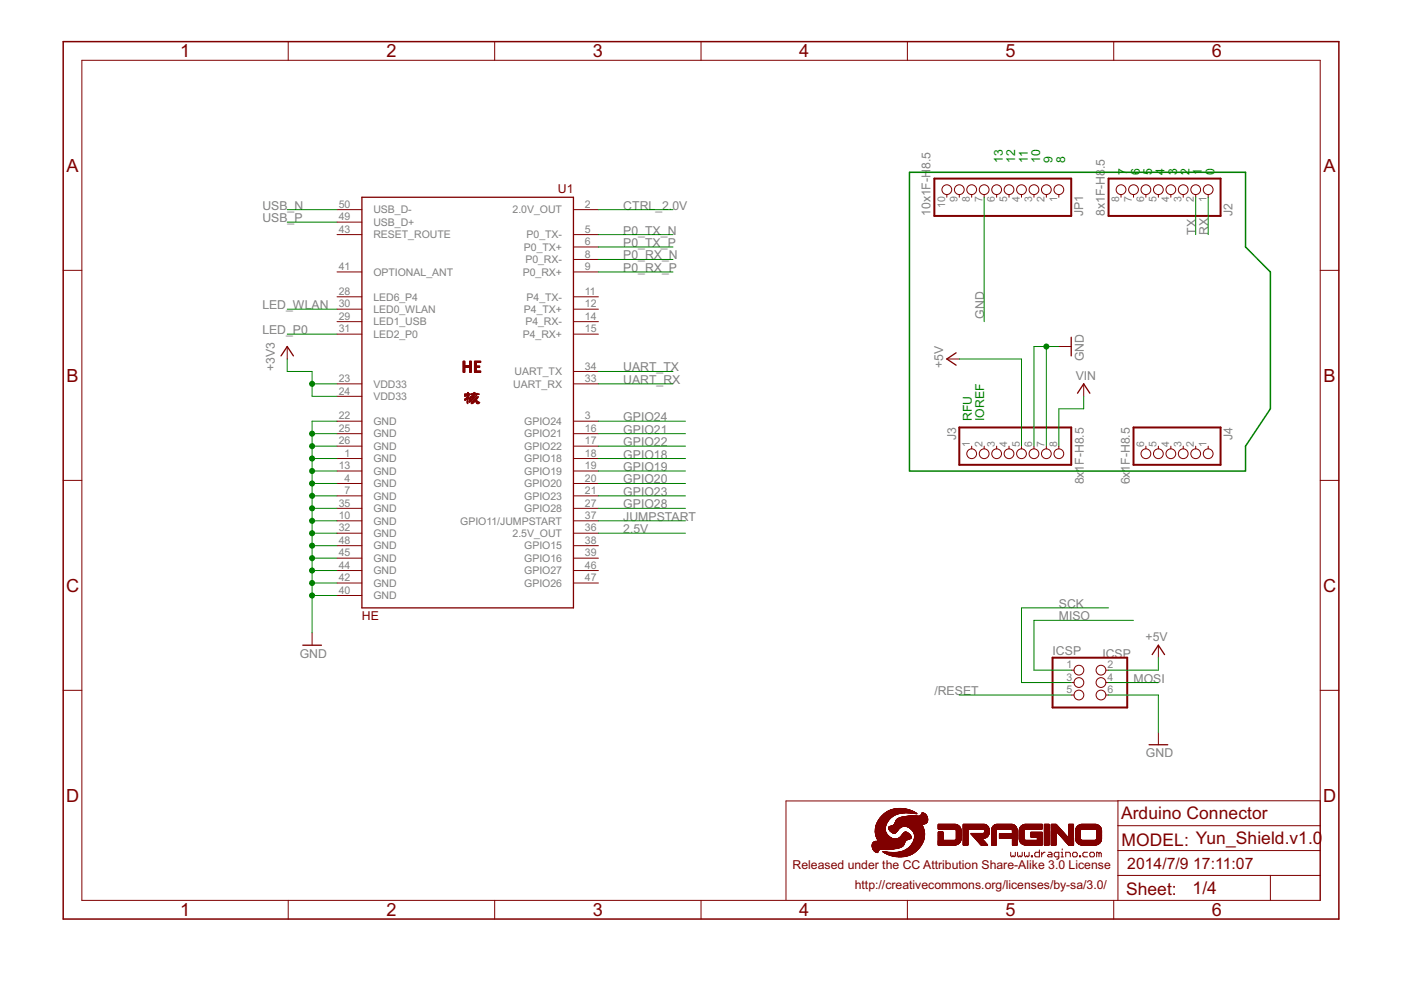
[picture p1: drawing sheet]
<svg xmlns="http://www.w3.org/2000/svg" width="297mm" height="210mm" viewBox="0 0 297 210" stroke-linecap="round" stroke-linejoin="round" font-family="sans-serif">
<defs><g id="words">
<g font-size="4.3" fill="#800000">
<text x="38.2" y="12.2">1</text>
<text x="81.9" y="12.2">2</text>
<text x="125.7" y="12.2">3</text>
<text x="169.5" y="12.2">4</text>
<text x="213.2" y="12.2">5</text>
<text x="257" y="12.2">6</text>
<text x="14.1" y="36.4">A</text>
<text x="280.6" y="36.4">A</text>
<text x="14.1" y="80.9">B</text>
<text x="280.6" y="80.9">B</text>
<text x="14" y="125.5">C</text>
<text x="280.5" y="125.5">C</text>
<text x="14" y="170">D</text>
<text x="280.5" y="170">D</text>
<text x="38.2" y="194.2">1</text>
<text x="81.9" y="194.2">2</text>
<text x="125.7" y="194.2">3</text>
<text x="169.5" y="194.2">4</text>
<text x="213.2" y="194.2">5</text>
<text x="257" y="194.2">6</text>
</g>
<g font-size="4.1" fill="#800000">
<text x="237.7" y="173.7">Arduino Connector</text>
<text x="237.8" y="179.3">MODEL: Yun_Shield.v1.0</text>
<text x="238.7" y="189.7">Sheet:</text>
<text x="252.9" y="189.6">1/4</text>
</g>
<g font-size="3.7" fill="#800000">
<text x="239" y="184.3">2014/7/9</text>
<text x="253" y="184.3">17:11:07</text>
</g>
<g font-size="2.9" fill="#808080">
<text x="197.3" y="35.8" transform="rotate(-90 197.3 35.8)">8.5</text>
<text x="234.2" y="35.8" transform="rotate(-90 234.2 35.8)">.5</text>
<text x="55.6" y="44.5">USB_N</text>
<text x="55.6" y="47.1">USB_P</text>
<text x="132.1" y="44.5">CTRL_2.0V</text>
<text x="197.3" y="45.8" transform="rotate(-90 197.3 45.8)">10x1F-H</text>
<text x="229.6" y="45.8" transform="rotate(-90 229.6 45.8)">JP1</text>
<text x="234.2" y="45.8" transform="rotate(-90 234.2 45.8)">8x1F-H8</text>
<text x="261.3" y="45.8" transform="rotate(-90 261.3 45.8)">J2</text>
<text x="132.1" y="49.7">P0_TX_N</text>
<text x="132.1" y="52.4">P0_TX_P</text>
<text x="253.5" y="49.7" transform="rotate(-90 253.5 49.7)">TX</text>
<text x="256.2" y="49.7" transform="rotate(-90 256.2 49.7)">RX</text>
<text x="132.1" y="55">P0_RX_N</text>
<text x="132.1" y="57.6">P0_RX_P</text>
<text x="55.6" y="65.6">LED_WLAN</text>
<text x="55.6" y="70.8">LED_P0</text>
<text x="208.7" y="67.5" transform="rotate(-90 208.7 67.5)">GND</text>
<text x="229.8" y="76.6" transform="rotate(-90 229.8 76.6)">GND</text>
<text x="58.3" y="78.8" transform="rotate(-90 58.3 78.8)">+3V3</text>
<text x="132.1" y="78.8">UART_TX</text>
<text x="132.1" y="81.4">UART_RX</text>
<text x="199.9" y="78.1" transform="rotate(-90 199.9 78.1)">+5V</text>
<text x="228.1" y="80.6">VIN</text>
<text x="132.1" y="89.3">GPIO24</text>
<text x="132.1" y="94.6">GPIO22</text>
<text x="132.1" y="91.9">GPIO21</text>
<text x="202.7" y="93.4" transform="rotate(-90 202.7 93.4)">J3</text>
<text x="261.3" y="93.4" transform="rotate(-90 261.3 93.4)">J4</text>
<text x="132.1" y="99.9">GPIO19</text>
<text x="132.1" y="97.2">GPIO18</text>
<text x="132.1" y="107.8">GPIO28</text>
<text x="132.1" y="105.1">GPIO23</text>
<text x="132.1" y="102.5">GPIO20</text>
<text x="229.8" y="102.7" transform="rotate(-90 229.8 102.7)">8x1F-H8.5</text>
<text x="239.5" y="102.7" transform="rotate(-90 239.5 102.7)">6x1F-H8.5</text>
<text x="132.1" y="110.4">JUMPSTART</text>
<text x="132.1" y="113.1">2.5V</text>
<text x="224.5" y="128.9">SCK</text>
<text x="224.5" y="131.5">MISO</text>
<text x="242.9" y="136">+5V</text>
<text x="63.5" y="139.4">GND</text>
<text x="223.2" y="138.8">ICSP</text>
<text x="233.7" y="139.4">ICSP</text>
<text x="198.1" y="147.4">/RESET</text>
<text x="240.3" y="144.7">MOSI</text>
<text x="243" y="160.6">GND</text>
</g>
<g font-size="2.9" fill="#008000">
<text x="212.6" y="34.6" transform="rotate(-90 212.6 34.6)">13</text>
<text x="215.3" y="34.6" transform="rotate(-90 215.3 34.6)">12</text>
<text x="217.9" y="34.6" transform="rotate(-90 217.9 34.6)">11</text>
<text x="220.5" y="34.6" transform="rotate(-90 220.5 34.6)">10</text>
<text x="223.2" y="34.6" transform="rotate(-90 223.2 34.6)">9</text>
<text x="225.8" y="34.6" transform="rotate(-90 225.8 34.6)">8</text>
<text x="239" y="37.2" transform="rotate(-90 239 37.2)">7</text>
<text x="241.6" y="37.2" transform="rotate(-90 241.6 37.2)">6</text>
<text x="244.3" y="37.2" transform="rotate(-90 244.3 37.2)">5</text>
<text x="246.9" y="37.2" transform="rotate(-90 246.9 37.2)">4</text>
<text x="249.6" y="37.2" transform="rotate(-90 249.6 37.2)">3</text>
<text x="252.2" y="37.2" transform="rotate(-90 252.2 37.2)">2</text>
<text x="254.8" y="37.2" transform="rotate(-90 254.8 37.2)">1</text>
<text x="257.5" y="37.2" transform="rotate(-90 257.5 37.2)">0</text>
<text x="206" y="89.3" transform="rotate(-90 206 89.3)">RFU</text>
<text x="208.7" y="89.3" transform="rotate(-90 208.7 89.3)">IOREF</text>
</g>
<g font-size="2.9" fill="#800000">
<text x="118.3" y="41">U1</text>
<text x="76.7" y="131.5">HE</text>
<text x="168" y="184.3">Released under the CC Attribution Share-Alike 3.0 License</text>
<text x="181.2" y="188.5">http://creativecommons.org/licenses/by-sa/3.0/</text>
</g>
<g font-size="2.5" fill="#808080">
<text x="71.8" y="46.7">49</text>
<text x="71.8" y="44.1">50</text>
<text x="79.2" y="47.9">USB_D+</text>
<text x="79.2" y="45.2">USB_D-</text>
<text x="108.7" y="45.3">2.0V_OUT</text>
<text x="124" y="44.1">2</text>
<text x="200.4" y="44.1" transform="rotate(-90 200.4 44.1)">10</text>
<text x="203" y="42.8" transform="rotate(-90 203 42.8)">9</text>
<text x="205.7" y="42.8" transform="rotate(-90 205.7 42.8)">8</text>
<text x="208.3" y="42.8" transform="rotate(-90 208.3 42.8)">7</text>
<text x="210.9" y="42.8" transform="rotate(-90 210.9 42.8)">6</text>
<text x="213.6" y="42.8" transform="rotate(-90 213.6 42.8)">5</text>
<text x="216.2" y="42.8" transform="rotate(-90 216.2 42.8)">4</text>
<text x="218.8" y="42.8" transform="rotate(-90 218.8 42.8)">3</text>
<text x="221.5" y="42.8" transform="rotate(-90 221.5 42.8)">2</text>
<text x="224.1" y="42.8" transform="rotate(-90 224.1 42.8)">1</text>
<text x="237.3" y="42.8" transform="rotate(-90 237.3 42.8)">8</text>
<text x="240" y="42.8" transform="rotate(-90 240 42.8)">7</text>
<text x="242.6" y="42.8" transform="rotate(-90 242.6 42.8)">6</text>
<text x="245.2" y="42.8" transform="rotate(-90 245.2 42.8)">5</text>
<text x="247.9" y="42.8" transform="rotate(-90 247.9 42.8)">4</text>
<text x="250.5" y="42.8" transform="rotate(-90 250.5 42.8)">3</text>
<text x="253.1" y="42.8" transform="rotate(-90 253.1 42.8)">2</text>
<text x="255.8" y="42.8" transform="rotate(-90 255.8 42.8)">1</text>
<text x="71.8" y="49.4">43</text>
<text x="79.2" y="50.5">RESET_ROUTE</text>
<text x="111.1" y="53.2">P0_TX+</text>
<text x="111.6" y="50.5">P0_TX-</text>
<text x="124" y="49.4">5</text>
<text x="124" y="52">6</text>
<text x="71.8" y="57.3">41</text>
<text x="79.2" y="58.4">OPTIONAL_ANT</text>
<text x="110.8" y="58.4">P0_RX+</text>
<text x="111.4" y="55.8">P0_RX-</text>
<text x="124" y="54.6">8</text>
<text x="124" y="57.3">9</text>
<text x="71.8" y="62.6">28</text>
<text x="71.8" y="65.2">30</text>
<text x="79.2" y="63.7">LED6_P4</text>
<text x="111.6" y="63.7">P4_TX-</text>
<text x="124" y="62.6">11</text>
<text x="124" y="65.2">12</text>
<text x="71.8" y="67.8">29</text>
<text x="71.8" y="70.5">31</text>
<text x="79.2" y="69">LED1_USB</text>
<text x="79.2" y="66.4">LED0_WLAN</text>
<text x="79.2" y="71.6">LED2_P0</text>
<text x="110.8" y="71.6">P4_RX+</text>
<text x="111.1" y="66.4">P4_TX+</text>
<text x="111.4" y="69">P4_RX-</text>
<text x="124" y="67.8">14</text>
<text x="124" y="70.5">15</text>
<text x="71.8" y="81">23</text>
<text x="71.8" y="83.7">24</text>
<text x="79.2" y="82.2">VDD33</text>
<text x="108.8" y="82.2">UART_RX</text>
<text x="109.1" y="79.6">UART_TX</text>
<text x="124" y="81">33</text>
<text x="124" y="78.4">34</text>
<text x="71.8" y="88.9">22</text>
<text x="79.2" y="84.8">VDD33</text>
<text x="124" y="88.9">3</text>
<text x="71.8" y="91.6">25</text>
<text x="71.8" y="94.2">26</text>
<text x="79.2" y="90.1">GND</text>
<text x="79.2" y="92.7">GND</text>
<text x="79.2" y="95.4">GND</text>
<text x="111.1" y="90.1">GPIO24</text>
<text x="111.1" y="92.7">GPIO21</text>
<text x="111.1" y="95.4">GPIO22</text>
<text x="124" y="91.6">16</text>
<text x="124" y="94.2">17</text>
<text x="205.7" y="94.8" transform="rotate(-90 205.7 94.8)">1</text>
<text x="208.3" y="94.8" transform="rotate(-90 208.3 94.8)">2</text>
<text x="210.9" y="94.8" transform="rotate(-90 210.9 94.8)">3</text>
<text x="213.6" y="94.8" transform="rotate(-90 213.6 94.8)">4</text>
<text x="216.2" y="94.8" transform="rotate(-90 216.2 94.8)">5</text>
<text x="218.8" y="94.8" transform="rotate(-90 218.8 94.8)">6</text>
<text x="221.5" y="94.8" transform="rotate(-90 221.5 94.8)">7</text>
<text x="224.1" y="94.8" transform="rotate(-90 224.1 94.8)">8</text>
<text x="242.6" y="94.8" transform="rotate(-90 242.6 94.8)">6</text>
<text x="245.2" y="94.8" transform="rotate(-90 245.2 94.8)">5</text>
<text x="247.9" y="94.8" transform="rotate(-90 247.9 94.8)">4</text>
<text x="250.5" y="94.8" transform="rotate(-90 250.5 94.8)">3</text>
<text x="253.1" y="94.8" transform="rotate(-90 253.1 94.8)">2</text>
<text x="255.8" y="94.8" transform="rotate(-90 255.8 94.8)">1</text>
<text x="71.8" y="99.5">13</text>
<text x="73.1" y="96.9">1</text>
<text x="79.2" y="98">GND</text>
<text x="79.2" y="100.7">GND</text>
<text x="111.1" y="98">GPIO18</text>
<text x="111.1" y="100.7">GPIO19</text>
<text x="124" y="96.9">18</text>
<text x="124" y="99.5">19</text>
<text x="71.8" y="107.4">35</text>
<text x="73.1" y="102.1">4</text>
<text x="73.1" y="104.8">7</text>
<text x="79.2" y="103.3">GND</text>
<text x="79.2" y="105.9">GND</text>
<text x="111.1" y="103.3">GPIO20</text>
<text x="111.1" y="105.9">GPIO23</text>
<text x="124" y="102.1">20</text>
<text x="124" y="104.8">21</text>
<text x="124" y="107.4">27</text>
<text x="71.8" y="110">10</text>
<text x="71.8" y="112.7">32</text>
<text x="79.2" y="111.2">GND</text>
<text x="79.2" y="113.8">GND</text>
<text x="79.2" y="108.6">GND</text>
<text x="97.6" y="111.2">GPIO11/JUMPSTART</text>
<text x="108.7" y="113.9">2.5V_OUT</text>
<text x="111.1" y="108.6">GPIO28</text>
<text x="124" y="110">37</text>
<text x="124" y="112.7">36</text>
<text x="71.8" y="118">45</text>
<text x="71.8" y="115.3">48</text>
<text x="79.2" y="119.1">GND</text>
<text x="79.2" y="116.5">GND</text>
<text x="111.1" y="116.5">GPIO15</text>
<text x="111.1" y="119.1">GPIO16</text>
<text x="124" y="115.3">38</text>
<text x="124" y="118">39</text>
<text x="71.8" y="125.9">40</text>
<text x="71.8" y="123.2">42</text>
<text x="71.8" y="120.6">44</text>
<text x="79.2" y="124.4">GND</text>
<text x="79.2" y="121.8">GND</text>
<text x="111.1" y="121.8">GPIO27</text>
<text x="111.1" y="124.4">GPIO26</text>
<text x="124" y="120.6">46</text>
<text x="124" y="123.2">47</text>
<text x="79.2" y="127">GND</text>
<text x="226.1" y="141.7">1</text>
<text x="234.8" y="141.7">2</text>
<text x="226.1" y="144.4">3</text>
<text x="226.1" y="147">5</text>
<text x="234.8" y="144.4">4</text>
<text x="234.8" y="147">6</text>
</g>
</g></defs>
<path d="M198.1 37.9h29v7.9h-29zM235 37.9h23.8v7.9h-23.8zM203.4 90.6h23.7v8h-23.7zM240.3 90.6h18.5v8h-18.5zM223.2 139.4h15.8v10.6h-15.8z" fill="none" stroke="#800000" stroke-width=".42"/>
<g fill="none" stroke="#800000" stroke-width=".21">
<path d="M17.4 12.8h262.5v178.1h-262.5zM61.1 8.8v4M104.9 8.8v4M148.6 8.8v4M192.4 8.8v4M236.1 8.8v4M13.4 57.3h4M71.5 44.4h5.2M71.5 49.7h5.2M71.5 57.7h5.2M71.5 47.1h5.2M121.6 44.4h5.3"/>
<path d="M121.6 49.7h5.3M121.6 52.4h5.3M121.6 55h5.3M121.6 57.7h5.3M200.7 41.2v.6M203.4 41.2v.6M206 41.2v.6M208.7 41.2v.6M211.3 41.2v.6M213.9 41.2v.6M216.6 41.2v.6M219.2 41.2v.6"/>
<path d="M221.8 41.2v.6M224.5 41.2v.6M237.7 41.2v.6M240.3 41.2v.6M243 41.2v.6M245.6 41.2v.6M248.2 41.2v.6M250.9 41.2v.6M253.5 41.2v.6M256.2 41.2v.6M279.9 57.3h4M60.9 73.5v2.6"/>
<path d="M71.5 62.9h5.2M71.5 65.6h5.2M71.5 68.2h5.2M71.5 70.8h5.2M121.6 62.9h5.3M121.6 65.6h5.3M121.6 68.2h5.3M121.6 70.8h5.3M121.6 78.8h5.3M200.7 76.1h2.7M224.5 73.5h2.6M71.5 97.2h5.2"/>
<path d="M71.5 89.3h5.2M71.5 99.9h5.2M71.5 91.9h5.2M71.5 94.6h5.2M71.5 81.4h5.2M71.5 84h5.2M121.6 97.2h5.3M121.6 89.3h5.3M121.6 99.9h5.3M121.6 91.9h5.3M121.6 94.6h5.3M121.6 81.4h5.3"/>
<path d="M206 94.6v.6M208.7 94.6v.6M211.3 94.6v.6M213.9 94.6v.6M216.6 94.6v.6M219.2 94.6v.6M221.8 94.6v.6M224.5 94.6v.6M229.8 81.4v2.6M243 94.6v.6M245.6 94.6v.6M248.2 94.6v.6"/>
<path d="M250.9 94.6v.6M253.5 94.6v.6M256.2 94.6v.6M13.4 101.9h4M71.5 102.5h5.2M71.5 105.1h5.2M71.5 110.4h5.2M71.5 107.8h5.2M71.5 113.1h5.2M71.5 115.7h5.2M71.5 118.3h5.2M121.6 102.5h5.3"/>
<path d="M121.6 105.1h5.3M121.6 110.4h5.3M121.6 107.8h5.3M121.6 113.1h5.3M121.6 115.7h5.3M121.6 118.3h5.3M279.9 101.9h4M66.2 134.2v2.6M71.5 126.3h5.2M71.5 123.6h5.2M71.5 121h5.2M121.6 123.6h5.3"/>
<path d="M121.6 121h5.3M245.6 136.8v2.6M13.4 146.4h4M227.1 142.1h.6M227.1 144.7h.6M227.1 147.4h.6M234.5 142.1h.5M234.5 144.7h.5M234.5 147.4h.5M245.6 155.3v2.6M279.9 146.4h4M225.2 180v.2"/>
<path d="M237 175.1h42.9M237 169.8h-70.4v21M279.9 169.8h-42.9v21.1M61.1 190.9v4M104.9 190.9v4M148.6 190.9v4M192.4 190.9v4M214.3 180.7v.7l.2 .3 .3-.3 .2 .3 .3-.3v-.7M215.8 180.7v.7l.2 .3 .2-.3 .3 .3 .2-.3v-.7M217.2 180.7v.7l.2 .3 .3-.3 .2 .3 .3-.3v-.7M218.7 181.4h.2v.3h-.2zM220.4 180.2v1.5h-.8l-.2-.3v-.4l.2-.3h.8"/>
<path d="M220.9 180.7v1M221.6 180.7h-.3l-.4 .5M222.3 180.7h.5l.2 .3v.7h-.7l-.2-.3 .2-.2h.7M224.5 181.7h-.7l-.3-.3v-.4l.3-.3h.7v1.2l-.2 .3h-.3M225 181.7h.5M225 180.7h.2v1M226 181.7v-1h.7l.2 .3v.7M227.6 180.7h.5l.3 .3v.4l-.3 .3h-.5l-.2-.3v-.4zM228.9 181.4h.2v.3h-.2zM230.6 180.7h-.8l-.2 .3v.4l.2 .3h.8M231.3 180.7h.5l.2 .3v.4l-.2 .3h-.5l-.2-.3v-.4zM233 181l-.3-.3h-.2v1"/>
<path d="M233 181v.7M233 181l.2-.3 .3 .3v.7M236.1 190.9v4M237 185.6h42.9M237 180.3h42.9M269.3 185.6v5.3"/>
<circle cx="200.7" cy="40.2" r="1.04"/>
<circle cx="203.4" cy="40.2" r="1.04"/>
<circle cx="206" cy="40.2" r="1.04"/>
<circle cx="208.7" cy="40.2" r="1.04"/>
<circle cx="211.3" cy="40.2" r="1.04"/>
<circle cx="213.9" cy="40.2" r="1.04"/>
<circle cx="216.6" cy="40.2" r="1.04"/>
<circle cx="219.2" cy="40.2" r="1.04"/>
<circle cx="221.8" cy="40.2" r="1.04"/>
<circle cx="224.5" cy="40.2" r="1.04"/>
<circle cx="237.7" cy="40.2" r="1.04"/>
<circle cx="240.3" cy="40.2" r="1.04"/>
<circle cx="243" cy="40.2" r="1.04"/>
<circle cx="245.6" cy="40.2" r="1.04"/>
<circle cx="248.2" cy="40.2" r="1.04"/>
<circle cx="250.9" cy="40.2" r="1.04"/>
<circle cx="253.5" cy="40.2" r="1.04"/>
<circle cx="256.2" cy="40.2" r="1.04"/>
<circle cx="206" cy="96.2" r="1.04"/>
<circle cx="208.7" cy="96.2" r="1.04"/>
<circle cx="211.3" cy="96.2" r="1.04"/>
<circle cx="213.9" cy="96.2" r="1.04"/>
<circle cx="216.6" cy="96.2" r="1.04"/>
<circle cx="219.2" cy="96.2" r="1.04"/>
<circle cx="221.8" cy="96.2" r="1.04"/>
<circle cx="224.5" cy="96.2" r="1.04"/>
<circle cx="243" cy="96.2" r="1.04"/>
<circle cx="245.6" cy="96.2" r="1.04"/>
<circle cx="248.2" cy="96.2" r="1.04"/>
<circle cx="250.9" cy="96.2" r="1.04"/>
<circle cx="253.5" cy="96.2" r="1.04"/>
<circle cx="256.2" cy="96.2" r="1.04"/>
<circle cx="228.7" cy="142.1" r="1.04"/>
<circle cx="228.7" cy="144.7" r="1.04"/>
<circle cx="228.7" cy="147.4" r="1.04"/>
<circle cx="233.4" cy="142.1" r="1.04"/>
<circle cx="233.4" cy="144.7" r="1.04"/>
<circle cx="233.4" cy="147.4" r="1.04"/>
</g>
<path d="M76.7 41.8h44.9v87.1h-44.9zM59.6 75.5l1.3-2 1.3 2M202.7 74.8l-2 1.3 2 1.3M227.1 71.5v4M228.5 83.4l1.3-2 1.3 2M64.2 136.8h4M244.3 138.8l1.3-2 1.3 2M243.6 157.9h4" fill="none" stroke="#800000" stroke-width=".28"/>
<path d="M13.4 8.8h270.5v186.1h-270.5z" fill="none" stroke="#800000" stroke-width=".32"/>
<g fill="#800000" stroke="#800000" stroke-width=".21">
<path d="M99.1 85.5l.1 .1z"/>
<path d="M99.9 85.5l.1 .1z"/>
<path d="M100.1 85.5v.1z"/>
<path d="M101.1 85.5l.1 .1z"/>
<path d="M101.2 85.5l.1 .1z"/>
<path d="M101.3 85.5l.1 .1z"/>
<path d="M101.4 85.5l.1 .1z"/>
<path d="M99 85.4l.1 .1z"/>
<path d="M99.1 85.4l.1 .1z"/>
<path d="M99.9 85.4v.1z"/>
<path d="M99.9 85.4l.1 .1z"/>
<path d="M100.1 85.4v.1z"/>
<path d="M100.2 85.4v.1z"/>
<path d="M100.3 85.4l.1 .1z"/>
<path d="M101 85.4l.1 .1z"/>
<path d="M101.1 85.4l.1 .1z"/>
<path d="M101.2 85.4l.1 .1z"/>
<path d="M101.3 85.4l.1 .1z"/>
<path d="M101.4 85.4l.1 .1z"/>
<path d="M101.5 85.4l.1 .1z"/>
<path d="M99 85.3l.1 .1z"/>
<path d="M99.1 85.3l.1 .1z"/>
<path d="M99.9 85.3l.1 .1z"/>
<path d="M100.1 85.3v.1z"/>
<path d="M100.2 85.3v.1z"/>
<path d="M100.3 85.3l.1 .1z"/>
<path d="M100.4 85.3l.1 .1z"/>
<path d="M101 85.3l.1 .1z"/>
<path d="M101.1 85.3l.1 .1z"/>
<path d="M101.2 85.3l.1 .1z"/>
<path d="M101.3 85.3l.1 .1z"/>
<path d="M101.4 85.3l.1 .1z"/>
<path d="M101.5 85.3l.1 .1z"/>
<path d="M101.6 85.3l.1 .1z"/>
<path d="M99 85.2l.1 .1z"/>
<path d="M99.1 85.2l.1 .1z"/>
<path d="M99.4 85.2l.1 .1z"/>
<path d="M99.5 85.2l.1 .1z"/>
<path d="M100.1 85.2v.1z"/>
<path d="M100.2 85.2v.1z"/>
<path d="M100.3 85.2l.1 .1z"/>
<path d="M100.4 85.2l.1 .1z"/>
<path d="M100.5 85.2l.1 .1z"/>
<path d="M100.9 85.2l.1 .1z"/>
<path d="M101 85.2l.1 .1z"/>
<path d="M101.1 85.2l.1 .1z"/>
<path d="M101.2 85.2l.1 .1z"/>
<path d="M101.3 85.2l.1 .1z"/>
<path d="M101.4 85.2l.1 .1z"/>
<path d="M99 85.1l.1 .1z"/>
<path d="M99.1 85.1l.1 .1z"/>
<path d="M99.4 85.1l.1 .1z"/>
<path d="M99.5 85.1l.1 .1z"/>
<path d="M99.7 85.1v.1z"/>
<path d="M99.8 85.1v.1z"/>
<path d="M100.2 85.1v.1z"/>
<path d="M100.3 85.1l.1 .1z"/>
<path d="M100.4 85.1l.1 .1z"/>
<path d="M100.5 85.1l.1 .1z"/>
<path d="M100.6 85.1l.1 .1z"/>
<path d="M100.8 85.1l.1 .1z"/>
<path d="M100.9 85.1l.1 .1z"/>
<path d="M101 85.1l.1 .1z"/>
<path d="M101.1 85.1l.1 .1z"/>
<path d="M101.2 85.1l.1 .1z"/>
<path d="M99 85l.1 .1z"/>
<path d="M99.1 85l.1 .1z"/>
<path d="M99.4 85l.1 .1z"/>
<path d="M99.5 85l.1 .1z"/>
<path d="M99.7 85v.1z"/>
<path d="M99.8 85v.1z"/>
<path d="M99.9 85v.1z"/>
<path d="M100.3 85l.1 .1z"/>
<path d="M100.4 85l.1 .1z"/>
<path d="M100.5 85l.1 .1z"/>
<path d="M100.6 85l.1 .1z"/>
<path d="M100.7 85l.1 .1z"/>
<path d="M100.8 85l.1 .1z"/>
<path d="M100.9 85l.1 .1z"/>
<path d="M101 85l.1 .1z"/>
<path d="M101.1 85l.1 .1z"/>
<path d="M99.1 84.9l.1 .1z"/>
<path d="M99.5 84.9l.1 .1z"/>
<path d="M99.7 84.9v.1z"/>
<path d="M99.8 84.9v.1z"/>
<path d="M99.9 84.9v.1z"/>
<path d="M99.9 84.9l.1 .1z"/>
<path d="M100.4 84.9l.1 .1z"/>
<path d="M100.5 84.9l.1 .1z"/>
<path d="M100.6 84.9l.1 .1z"/>
<path d="M100.7 84.9l.1 .1z"/>
<path d="M100.8 84.9l.1 .1z"/>
<path d="M100.9 84.9l.1 .1z"/>
<path d="M101 84.9l.1 .1z"/>
<path d="M98.5 84.8l.1 .1z"/>
<path d="M98.6 84.8l.1 .1z"/>
<path d="M98.7 84.8l.1 .1z"/>
<path d="M99.1 84.8l.1 .1z"/>
<path d="M99.8 84.8v.1z"/>
<path d="M99.9 84.8v.1z"/>
<path d="M99.9 84.8l.1 .1z"/>
<path d="M100.1 84.8v.1z"/>
<path d="M100.5 84.8l.1 .1z"/>
<path d="M100.6 84.8l.1 .1z"/>
<path d="M100.7 84.8l.1 .1z"/>
<path d="M100.8 84.8l.1 .1z"/>
<path d="M100.9 84.8l.1 .1z"/>
<path d="M98.5 84.7l.1 .1z"/>
<path d="M98.6 84.7l.1 .1z"/>
<path d="M98.7 84.7l.1 .1z"/>
<path d="M98.8 84.7l.1 .1z"/>
<path d="M98.9 84.7l.1 .1z"/>
<path d="M99.1 84.7l.1 .1z"/>
<path d="M99.9 84.7v.1z"/>
<path d="M99.9 84.7l.1 .1z"/>
<path d="M100.1 84.7v.1z"/>
<path d="M100.2 84.7v.1z"/>
<path d="M100.6 84.7l.1 .1z"/>
<path d="M100.7 84.7l.1 .1z"/>
<path d="M100.8 84.7l.1 .1z"/>
<path d="M100.9 84.7l.1 .1z"/>
<path d="M98.5 84.6l.1 .1z"/>
<path d="M98.6 84.6l.1 .1z"/>
<path d="M98.7 84.6l.1 .1z"/>
<path d="M98.8 84.6l.1 .1z"/>
<path d="M98.9 84.6l.1 .1z"/>
<path d="M99 84.6l.1 .1z"/>
<path d="M99.1 84.6l.1 .1z"/>
<path d="M99.4 84.6l.1 .1z"/>
<path d="M99.5 84.6l.1 .1z"/>
<path d="M99.7 84.6v.1z"/>
<path d="M99.9 84.6l.1 .1z"/>
<path d="M100.1 84.6v.1z"/>
<path d="M100.2 84.6v.1z"/>
<path d="M100.3 84.6l.1 .1z"/>
<path d="M100.7 84.6l.1 .1z"/>
<path d="M100.8 84.6l.1 .1z"/>
<path d="M100.9 84.6l.1 .1z"/>
<path d="M101 84.6l.1 .1z"/>
<path d="M98.7 84.5l.1 .1z"/>
<path d="M98.8 84.5l.1 .1z"/>
<path d="M98.9 84.5l.1 .1z"/>
<path d="M99 84.5l.1 .1z"/>
<path d="M99.1 84.5l.1 .1z"/>
<path d="M99.2 84.5l.1 .1z"/>
<path d="M99.3 84.5l.1 .1z"/>
<path d="M99.4 84.5l.1 .1z"/>
<path d="M99.5 84.5l.1 .1z"/>
<path d="M99.7 84.5v.1z"/>
<path d="M100.1 84.5v.1z"/>
<path d="M100.2 84.5v.1z"/>
<path d="M100.3 84.5l.1 .1z"/>
<path d="M100.4 84.5l.1 .1z"/>
<path d="M100.8 84.5l.1 .1z"/>
<path d="M100.9 84.5l.1 .1z"/>
<path d="M101 84.5l.1 .1z"/>
<path d="M101.1 84.5l.1 .1z"/>
<path d="M98.8 84.4l.1 .1z"/>
<path d="M98.9 84.4l.1 .1z"/>
<path d="M99 84.4l.1 .1z"/>
<path d="M99.1 84.4l.1 .1z"/>
<path d="M99.2 84.4l.1 .1z"/>
<path d="M99.3 84.4l.1 .1z"/>
<path d="M99.4 84.4l.1 .1z"/>
<path d="M99.5 84.4l.1 .1z"/>
<path d="M100.2 84.4v.1z"/>
<path d="M100.3 84.4l.1 .1z"/>
<path d="M100.4 84.4l.1 .1z"/>
<path d="M100.5 84.4l.1 .1z"/>
<path d="M100.9 84.4l.1 .1z"/>
<path d="M101 84.4l.1 .1z"/>
<path d="M101.1 84.4l.1 .1z"/>
<path d="M101.2 84.4l.1 .1z"/>
<path d="M98.9 84.3h.1z"/>
<path d="M99 84.3h.1z"/>
<path d="M99.1 84.3h.1z"/>
<path d="M99.2 84.3h.1z"/>
<path d="M99.3 84.3h.1z"/>
<path d="M99.9 84.3h.1z"/>
<path d="M100.3 84.3h.1z"/>
<path d="M100.4 84.3h.1z"/>
<path d="M100.5 84.3h.1z"/>
<path d="M100.6 84.3h.1z"/>
<path d="M101 84.3h.1z"/>
<path d="M101.1 84.3h.1z"/>
<path d="M101.2 84.3h.1z"/>
<path d="M99 84.2h.1z"/>
<path d="M99.1 84.2h.1z"/>
<path d="M99.2 84.2h.1z"/>
<path d="M99.9 84.2h.1z"/>
<path d="M100.3 84.2h.1z"/>
<path d="M100.4 84.2h.1z"/>
<path d="M100.5 84.2h.1z"/>
<path d="M100.6 84.2h.1z"/>
<path d="M100.7 84.2h.1z"/>
<path d="M101.2 84.2h.1z"/>
<path d="M101.3 84.2h.1z"/>
<path d="M99 84.1h.1z"/>
<path d="M99.1 84.1h.1z"/>
<path d="M99.2 84.1h.1z"/>
<path d="M99.9 84.1h.1z"/>
<path d="M100.7 84.1h.1z"/>
<path d="M100.8 84.1h.1z"/>
<path d="M101.3 84.1h.1z"/>
<path d="M98.5 83.9l.1 .1z"/>
<path d="M98.6 83.9l.1 .1z"/>
<path d="M99 83.9l.1 .1z"/>
<path d="M99.1 83.9l.1 .1z"/>
<path d="M99.2 83.9l.1 .1z"/>
<path d="M99.9 83.9l.1 .1z"/>
<path d="M100.1 83.9v.1z"/>
<path d="M100.2 83.9v.1z"/>
<path d="M100.3 83.9l.1 .1z"/>
<path d="M100.4 83.9l.1 .1z"/>
<path d="M100.8 83.9l.1 .1z"/>
<path d="M100.9 83.9l.1 .1z"/>
<path d="M98.5 83.8l.1 .1z"/>
<path d="M98.6 83.8l.1 .1z"/>
<path d="M98.7 83.8l.1 .1z"/>
<path d="M98.8 83.8l.1 .1z"/>
<path d="M98.9 83.8l.1 .1z"/>
<path d="M99 83.8l.1 .1z"/>
<path d="M99.1 83.8l.1 .1z"/>
<path d="M99.2 83.8l.1 .1z"/>
<path d="M100.2 83.8v.1z"/>
<path d="M100.3 83.8l.1 .1z"/>
<path d="M100.4 83.8l.1 .1z"/>
<path d="M100.5 83.8l.1 .1z"/>
<path d="M100.9 83.8l.1 .1z"/>
<path d="M101 83.8l.1 .1z"/>
<path d="M98.5 83.7l.1 .1z"/>
<path d="M98.6 83.7l.1 .1z"/>
<path d="M98.7 83.7l.1 .1z"/>
<path d="M98.8 83.7l.1 .1z"/>
<path d="M98.9 83.7l.1 .1z"/>
<path d="M99 83.7l.1 .1z"/>
<path d="M99.1 83.7l.1 .1z"/>
<path d="M99.2 83.7l.1 .1z"/>
<path d="M99.3 83.7l.1 .1z"/>
<path d="M99.4 83.7l.1 .1z"/>
<path d="M100.3 83.7l.1 .1z"/>
<path d="M100.4 83.7l.1 .1z"/>
<path d="M100.5 83.7l.1 .1z"/>
<path d="M101 83.7l.1 .1z"/>
<path d="M98.5 83.6l.1 .1z"/>
<path d="M98.6 83.6l.1 .1z"/>
<path d="M98.7 83.6l.1 .1z"/>
<path d="M98.8 83.6l.1 .1z"/>
<path d="M98.9 83.6l.1 .1z"/>
<path d="M99 83.6l.1 .1z"/>
<path d="M99.1 83.6l.1 .1z"/>
<path d="M99.2 83.6l.1 .1z"/>
<path d="M99.3 83.6l.1 .1z"/>
<path d="M99.4 83.6l.1 .1z"/>
<path d="M99.5 83.6l.1 .1z"/>
<path d="M99.9 83.6v.1z"/>
<path d="M99.9 83.6l.1 .1z"/>
<path d="M100.1 83.6v.1z"/>
<path d="M100.3 83.6l.1 .1z"/>
<path d="M100.4 83.6l.1 .1z"/>
<path d="M100.5 83.6l.1 .1z"/>
<path d="M100.6 83.6l.1 .1z"/>
<path d="M98.5 83.5l.1 .1z"/>
<path d="M98.6 83.5l.1 .1z"/>
<path d="M98.7 83.5l.1 .1z"/>
<path d="M98.8 83.5l.1 .1z"/>
<path d="M98.9 83.5l.1 .1z"/>
<path d="M99 83.5l.1 .1z"/>
<path d="M99.1 83.5l.1 .1z"/>
<path d="M99.2 83.5l.1 .1z"/>
<path d="M99.3 83.5l.1 .1z"/>
<path d="M99.4 83.5l.1 .1z"/>
<path d="M99.5 83.5l.1 .1z"/>
<path d="M99.7 83.5v.1z"/>
<path d="M99.9 83.5v.1z"/>
<path d="M99.9 83.5l.1 .1z"/>
<path d="M100.1 83.5v.1z"/>
<path d="M100.2 83.5v.1z"/>
<path d="M100.3 83.5l.1 .1z"/>
<path d="M100.4 83.5l.1 .1z"/>
<path d="M100.5 83.5l.1 .1z"/>
<path d="M100.6 83.5l.1 .1z"/>
<path d="M100.7 83.5l.1 .1z"/>
<path d="M100.8 83.5l.1 .1z"/>
<path d="M100.9 83.5l.1 .1z"/>
<path d="M101 83.5l.1 .1z"/>
<path d="M101.1 83.5l.1 .1z"/>
<path d="M101.2 83.5l.1 .1z"/>
<path d="M101.3 83.5l.1 .1z"/>
<path d="M101.4 83.5l.1 .1z"/>
<path d="M101.5 83.5l.1 .1z"/>
<path d="M99 83.4l.1 .1z"/>
<path d="M99.1 83.4l.1 .1z"/>
<path d="M99.2 83.4l.1 .1z"/>
<path d="M99.3 83.4l.1 .1z"/>
<path d="M100.1 83.4v.1z"/>
<path d="M100.2 83.4v.1z"/>
<path d="M100.3 83.4l.1 .1z"/>
<path d="M100.4 83.4l.1 .1z"/>
<path d="M100.5 83.4l.1 .1z"/>
<path d="M100.6 83.4l.1 .1z"/>
<path d="M100.7 83.4l.1 .1z"/>
<path d="M100.8 83.4l.1 .1z"/>
<path d="M100.9 83.4l.1 .1z"/>
<path d="M101 83.4l.1 .1z"/>
<path d="M101.1 83.4l.1 .1z"/>
<path d="M101.2 83.4l.1 .1z"/>
<path d="M99.1 83.3l.1 .1z"/>
<path d="M99.2 83.3l.1 .1z"/>
<path d="M100.4 83.3l.1 .1z"/>
<path d="M100.5 83.3l.1 .1z"/>
<path d="M100.6 83.3l.1 .1z"/>
<path d="M100.7 83.3l.1 .1z"/>
<path d="M99.1 83.2l.1 .1z"/>
<path d="M99.2 83.2l.1 .1z"/>
<path d="M100.5 83.2l.1 .1z"/>
<path d="M100.6 83.2l.1 .1z"/>
<path d="M98.2 78.9l.1 .1z"/>
<path d="M98.3 78.9l.1 .1z"/>
<path d="M98.4 78.9l.1 .1z"/>
<path d="M98.5 78.9l.1 .1z"/>
<path d="M99.5 78.9l.1 .1z"/>
<path d="M99.7 78.9v.1z"/>
<path d="M99.8 78.9v.1z"/>
<path d="M99.9 78.9v.1z"/>
<path d="M100.6 78.9l.1 .1z"/>
<path d="M100.7 78.9l.1 .1z"/>
<path d="M100.8 78.9l.1 .1z"/>
<path d="M100.9 78.9l.1 .1z"/>
<path d="M101 78.9l.1 .1z"/>
<path d="M101.1 78.9l.1 .1z"/>
<path d="M101.2 78.9l.1 .1z"/>
<path d="M101.3 78.9l.1 .1z"/>
<path d="M101.4 78.9l.1 .1z"/>
<path d="M101.5 78.9l.1 .1z"/>
<path d="M101.6 78.9l.1 .1z"/>
<path d="M101.7 78.9l.1 .1z"/>
<path d="M101.9 78.9v.1z"/>
<path d="M98.2 78.8h.1z"/>
<path d="M98.3 78.8h.1z"/>
<path d="M98.4 78.8h.1z"/>
<path d="M98.5 78.8h.1z"/>
<path d="M99.5 78.8h.1z"/>
<path d="M100.6 78.8h.1z"/>
<path d="M100.7 78.8h.1z"/>
<path d="M100.8 78.8h.1z"/>
<path d="M100.9 78.8h.1z"/>
<path d="M101 78.8h.1z"/>
<path d="M101.1 78.8h.1z"/>
<path d="M101.2 78.8h.1z"/>
<path d="M101.3 78.8h.1z"/>
<path d="M101.4 78.8h.1z"/>
<path d="M101.5 78.8h.1z"/>
<path d="M101.6 78.8h.1z"/>
<path d="M101.7 78.8h.1z"/>
<path d="M98.2 78.7h.1z"/>
<path d="M98.3 78.7h.1z"/>
<path d="M98.4 78.7h.1z"/>
<path d="M98.5 78.7h.1z"/>
<path d="M99.5 78.7h.1z"/>
<path d="M100.6 78.7h.1z"/>
<path d="M100.7 78.7h.1z"/>
<path d="M100.8 78.7h.1z"/>
<path d="M100.9 78.7h.1z"/>
<path d="M101 78.7h.1z"/>
<path d="M101.1 78.7h.1z"/>
<path d="M101.2 78.7h.1z"/>
<path d="M101.3 78.7h.1z"/>
<path d="M101.4 78.7h.1z"/>
<path d="M101.5 78.7h.1z"/>
<path d="M101.6 78.7h.1z"/>
<path d="M101.7 78.7h.1z"/>
<path d="M98.2 78.5l.1 .1z"/>
<path d="M98.3 78.5l.1 .1z"/>
<path d="M98.4 78.5l.1 .1z"/>
<path d="M98.5 78.5l.1 .1z"/>
<path d="M99.5 78.5l.1 .1z"/>
<path d="M99.7 78.5v.1z"/>
<path d="M99.8 78.5v.1z"/>
<path d="M99.9 78.5v.1z"/>
<path d="M100.6 78.5l.1 .1z"/>
<path d="M100.7 78.5l.1 .1z"/>
<path d="M100.8 78.5l.1 .1z"/>
<path d="M100.9 78.5l.1 .1z"/>
<path d="M98.2 78.4l.1 .1z"/>
<path d="M98.3 78.4l.1 .1z"/>
<path d="M98.4 78.4l.1 .1z"/>
<path d="M98.5 78.4l.1 .1z"/>
<path d="M99.5 78.4l.1 .1z"/>
<path d="M99.7 78.4v.1z"/>
<path d="M99.8 78.4v.1z"/>
<path d="M99.9 78.4v.1z"/>
<path d="M100.6 78.4l.1 .1z"/>
<path d="M100.7 78.4l.1 .1z"/>
<path d="M100.8 78.4l.1 .1z"/>
<path d="M100.9 78.4l.1 .1z"/>
<path d="M98.2 78.3l.1 .1z"/>
<path d="M98.3 78.3l.1 .1z"/>
<path d="M98.4 78.3l.1 .1z"/>
<path d="M98.5 78.3l.1 .1z"/>
<path d="M99.5 78.3l.1 .1z"/>
<path d="M99.7 78.3v.1z"/>
<path d="M99.8 78.3v.1z"/>
<path d="M99.9 78.3v.1z"/>
<path d="M100.6 78.3l.1 .1z"/>
<path d="M100.7 78.3l.1 .1z"/>
<path d="M100.8 78.3l.1 .1z"/>
<path d="M100.9 78.3l.1 .1z"/>
<path d="M98.2 78.2l.1 .1z"/>
<path d="M98.3 78.2l.1 .1z"/>
<path d="M98.4 78.2l.1 .1z"/>
<path d="M98.5 78.2l.1 .1z"/>
<path d="M99.5 78.2l.1 .1z"/>
<path d="M99.7 78.2v.1z"/>
<path d="M99.8 78.2v.1z"/>
<path d="M99.9 78.2v.1z"/>
<path d="M100.6 78.2l.1 .1z"/>
<path d="M100.7 78.2l.1 .1z"/>
<path d="M100.8 78.2l.1 .1z"/>
<path d="M100.9 78.2l.1 .1z"/>
<path d="M98.2 78.1l.1 .1z"/>
<path d="M98.3 78.1l.1 .1z"/>
<path d="M98.4 78.1l.1 .1z"/>
<path d="M98.5 78.1l.1 .1z"/>
<path d="M99.5 78.1l.1 .1z"/>
<path d="M99.7 78.1v.1z"/>
<path d="M99.8 78.1v.1z"/>
<path d="M99.9 78.1v.1z"/>
<path d="M100.6 78.1l.1 .1z"/>
<path d="M100.7 78.1l.1 .1z"/>
<path d="M100.8 78.1l.1 .1z"/>
<path d="M100.9 78.1l.1 .1z"/>
<path d="M98.2 78l.1 .1z"/>
<path d="M98.3 78l.1 .1z"/>
<path d="M98.4 78l.1 .1z"/>
<path d="M98.5 78l.1 .1z"/>
<path d="M99.5 78l.1 .1z"/>
<path d="M99.7 78v.1z"/>
<path d="M99.8 78v.1z"/>
<path d="M99.9 78v.1z"/>
<path d="M100.6 78l.1 .1z"/>
<path d="M100.7 78l.1 .1z"/>
<path d="M100.8 78l.1 .1z"/>
<path d="M100.9 78l.1 .1z"/>
<path d="M98.2 77.9l.1 .1z"/>
<path d="M98.3 77.9l.1 .1z"/>
<path d="M98.4 77.9l.1 .1z"/>
<path d="M98.5 77.9l.1 .1z"/>
<path d="M99.5 77.9l.1 .1z"/>
<path d="M99.7 77.9v.1z"/>
<path d="M99.8 77.9v.1z"/>
<path d="M99.9 77.9v.1z"/>
<path d="M100.6 77.9l.1 .1z"/>
<path d="M100.7 77.9l.1 .1z"/>
<path d="M100.8 77.9l.1 .1z"/>
<path d="M100.9 77.9l.1 .1z"/>
<path d="M98.2 77.8l.1 .1z"/>
<path d="M98.3 77.8l.1 .1z"/>
<path d="M98.4 77.8l.1 .1z"/>
<path d="M98.5 77.8l.1 .1z"/>
<path d="M98.6 77.8l.1 .1z"/>
<path d="M98.7 77.8l.1 .1z"/>
<path d="M98.8 77.8l.1 .1z"/>
<path d="M98.9 77.8l.1 .1z"/>
<path d="M99 77.8l.1 .1z"/>
<path d="M99.1 77.8l.1 .1z"/>
<path d="M99.2 77.8l.1 .1z"/>
<path d="M99.3 77.8l.1 .1z"/>
<path d="M99.4 77.8l.1 .1z"/>
<path d="M99.5 77.8l.1 .1z"/>
<path d="M99.7 77.8v.1z"/>
<path d="M99.8 77.8v.1z"/>
<path d="M99.9 77.8v.1z"/>
<path d="M100.6 77.8l.1 .1z"/>
<path d="M100.7 77.8l.1 .1z"/>
<path d="M100.8 77.8l.1 .1z"/>
<path d="M100.9 77.8l.1 .1z"/>
<path d="M101 77.8l.1 .1z"/>
<path d="M101.1 77.8l.1 .1z"/>
<path d="M101.2 77.8l.1 .1z"/>
<path d="M101.3 77.8l.1 .1z"/>
<path d="M101.4 77.8l.1 .1z"/>
<path d="M101.5 77.8l.1 .1z"/>
<path d="M101.6 77.8l.1 .1z"/>
<path d="M98.2 77.7l.1 .1z"/>
<path d="M98.3 77.7l.1 .1z"/>
<path d="M98.4 77.7l.1 .1z"/>
<path d="M98.5 77.7l.1 .1z"/>
<path d="M98.6 77.7l.1 .1z"/>
<path d="M98.7 77.7l.1 .1z"/>
<path d="M98.8 77.7l.1 .1z"/>
<path d="M98.9 77.7l.1 .1z"/>
<path d="M99 77.7l.1 .1z"/>
<path d="M99.1 77.7l.1 .1z"/>
<path d="M99.2 77.7l.1 .1z"/>
<path d="M99.3 77.7l.1 .1z"/>
<path d="M99.4 77.7l.1 .1z"/>
<path d="M99.5 77.7l.1 .1z"/>
<path d="M99.7 77.7v.1z"/>
<path d="M99.8 77.7v.1z"/>
<path d="M99.9 77.7v.1z"/>
<path d="M100.6 77.7l.1 .1z"/>
<path d="M100.7 77.7l.1 .1z"/>
<path d="M100.8 77.7l.1 .1z"/>
<path d="M100.9 77.7l.1 .1z"/>
<path d="M101 77.7l.1 .1z"/>
<path d="M101.1 77.7l.1 .1z"/>
<path d="M101.2 77.7l.1 .1z"/>
<path d="M101.3 77.7l.1 .1z"/>
<path d="M101.4 77.7l.1 .1z"/>
<path d="M101.5 77.7l.1 .1z"/>
<path d="M101.6 77.7l.1 .1z"/>
<path d="M98.2 77.6l.1 .1z"/>
<path d="M98.3 77.6l.1 .1z"/>
<path d="M98.4 77.6l.1 .1z"/>
<path d="M98.5 77.6l.1 .1z"/>
<path d="M98.6 77.6l.1 .1z"/>
<path d="M98.7 77.6l.1 .1z"/>
<path d="M98.8 77.6l.1 .1z"/>
<path d="M98.9 77.6l.1 .1z"/>
<path d="M99 77.6l.1 .1z"/>
<path d="M99.1 77.6l.1 .1z"/>
<path d="M99.2 77.6l.1 .1z"/>
<path d="M99.3 77.6l.1 .1z"/>
<path d="M99.4 77.6l.1 .1z"/>
<path d="M99.5 77.6l.1 .1z"/>
<path d="M99.7 77.6v.1z"/>
<path d="M99.8 77.6v.1z"/>
<path d="M99.9 77.6v.1z"/>
<path d="M100.6 77.6l.1 .1z"/>
<path d="M100.7 77.6l.1 .1z"/>
<path d="M100.8 77.6l.1 .1z"/>
<path d="M100.9 77.6l.1 .1z"/>
<path d="M101 77.6l.1 .1z"/>
<path d="M101.1 77.6l.1 .1z"/>
<path d="M101.2 77.6l.1 .1z"/>
<path d="M101.3 77.6l.1 .1z"/>
<path d="M101.4 77.6l.1 .1z"/>
<path d="M101.5 77.6l.1 .1z"/>
<path d="M101.6 77.6l.1 .1z"/>
<path d="M98.2 77.5l.1 .1z"/>
<path d="M98.3 77.5l.1 .1z"/>
<path d="M98.4 77.5l.1 .1z"/>
<path d="M98.5 77.5l.1 .1z"/>
<path d="M98.6 77.5l.1 .1z"/>
<path d="M98.7 77.5l.1 .1z"/>
<path d="M98.8 77.5l.1 .1z"/>
<path d="M98.9 77.5l.1 .1z"/>
<path d="M99 77.5l.1 .1z"/>
<path d="M99.1 77.5l.1 .1z"/>
<path d="M99.2 77.5l.1 .1z"/>
<path d="M99.3 77.5l.1 .1z"/>
<path d="M99.4 77.5l.1 .1z"/>
<path d="M99.5 77.5l.1 .1z"/>
<path d="M99.7 77.5v.1z"/>
<path d="M99.8 77.5v.1z"/>
<path d="M99.9 77.5v.1z"/>
<path d="M100.6 77.5l.1 .1z"/>
<path d="M100.7 77.5l.1 .1z"/>
<path d="M100.8 77.5l.1 .1z"/>
<path d="M100.9 77.5l.1 .1z"/>
<path d="M98.2 77.4l.1 .1z"/>
<path d="M98.3 77.4l.1 .1z"/>
<path d="M98.4 77.4l.1 .1z"/>
<path d="M98.5 77.4l.1 .1z"/>
<path d="M99.5 77.4l.1 .1z"/>
<path d="M99.7 77.4v.1z"/>
<path d="M99.8 77.4v.1z"/>
<path d="M99.9 77.4v.1z"/>
<path d="M100.6 77.4l.1 .1z"/>
<path d="M100.7 77.4l.1 .1z"/>
<path d="M100.8 77.4l.1 .1z"/>
<path d="M100.9 77.4l.1 .1z"/>
<path d="M98.2 77.3l.1 .1z"/>
<path d="M98.3 77.3l.1 .1z"/>
<path d="M98.4 77.3l.1 .1z"/>
<path d="M98.5 77.3l.1 .1z"/>
<path d="M99.5 77.3l.1 .1z"/>
<path d="M99.7 77.3v.1z"/>
<path d="M99.8 77.3v.1z"/>
<path d="M99.9 77.3v.1z"/>
<path d="M100.6 77.3l.1 .1z"/>
<path d="M100.7 77.3l.1 .1z"/>
<path d="M100.8 77.3l.1 .1z"/>
<path d="M100.9 77.3l.1 .1z"/>
<path d="M98.2 77.2l.1 .1z"/>
<path d="M98.3 77.2l.1 .1z"/>
<path d="M98.4 77.2l.1 .1z"/>
<path d="M98.5 77.2l.1 .1z"/>
<path d="M99.5 77.2l.1 .1z"/>
<path d="M99.7 77.2v.1z"/>
<path d="M99.8 77.2v.1z"/>
<path d="M99.9 77.2v.1z"/>
<path d="M100.6 77.2l.1 .1z"/>
<path d="M100.7 77.2l.1 .1z"/>
<path d="M100.8 77.2l.1 .1z"/>
<path d="M100.9 77.2l.1 .1z"/>
<path d="M98.2 77.1l.1 .1z"/>
<path d="M98.3 77.1l.1 .1z"/>
<path d="M98.4 77.1l.1 .1z"/>
<path d="M98.5 77.1l.1 .1z"/>
<path d="M99.5 77.1l.1 .1z"/>
<path d="M99.7 77.1v.1z"/>
<path d="M99.8 77.1v.1z"/>
<path d="M99.9 77.1v.1z"/>
<path d="M100.6 77.1l.1 .1z"/>
<path d="M100.7 77.1l.1 .1z"/>
<path d="M100.8 77.1l.1 .1z"/>
<path d="M100.9 77.1l.1 .1z"/>
<path d="M98.2 77h.1z"/>
<path d="M98.3 77h.1z"/>
<path d="M98.4 77h.1z"/>
<path d="M98.5 77h.1z"/>
<path d="M99.5 77h.1z"/>
<path d="M100.6 77h.1z"/>
<path d="M100.7 77h.1z"/>
<path d="M100.8 77h.1z"/>
<path d="M100.9 77h.1z"/>
<path d="M98.2 76.9l.1 .1z"/>
<path d="M98.3 76.9l.1 .1z"/>
<path d="M98.4 76.9l.1 .1z"/>
<path d="M98.5 76.9l.1 .1z"/>
<path d="M99.5 76.9l.1 .1z"/>
<path d="M99.7 76.9v.1z"/>
<path d="M99.8 76.9v.1z"/>
<path d="M99.9 76.9v.1z"/>
<path d="M100.6 76.9l.1 .1z"/>
<path d="M100.7 76.9l.1 .1z"/>
<path d="M100.8 76.9l.1 .1z"/>
<path d="M100.9 76.9l.1 .1z"/>
<path d="M98.2 76.8l.1 .1z"/>
<path d="M98.3 76.8l.1 .1z"/>
<path d="M98.4 76.8l.1 .1z"/>
<path d="M98.5 76.8l.1 .1z"/>
<path d="M99.5 76.8l.1 .1z"/>
<path d="M99.7 76.8v.1z"/>
<path d="M99.8 76.8v.1z"/>
<path d="M99.9 76.8v.1z"/>
<path d="M100.6 76.8l.1 .1z"/>
<path d="M100.7 76.8l.1 .1z"/>
<path d="M100.8 76.8l.1 .1z"/>
<path d="M100.9 76.8l.1 .1z"/>
<path d="M101 76.8l.1 .1z"/>
<path d="M101.1 76.8l.1 .1z"/>
<path d="M101.2 76.8l.1 .1z"/>
<path d="M101.3 76.8l.1 .1z"/>
<path d="M101.4 76.8l.1 .1z"/>
<path d="M101.5 76.8l.1 .1z"/>
<path d="M101.6 76.8l.1 .1z"/>
<path d="M101.7 76.8l.1 .1z"/>
<path d="M101.9 76.8v.1z"/>
<path d="M98.2 76.7l.1 .1z"/>
<path d="M98.3 76.7l.1 .1z"/>
<path d="M98.4 76.7l.1 .1z"/>
<path d="M98.5 76.7l.1 .1z"/>
<path d="M99.5 76.7l.1 .1z"/>
<path d="M99.7 76.7v.1z"/>
<path d="M99.8 76.7v.1z"/>
<path d="M99.9 76.7v.1z"/>
<path d="M100.6 76.7l.1 .1z"/>
<path d="M100.7 76.7l.1 .1z"/>
<path d="M100.8 76.7l.1 .1z"/>
<path d="M100.9 76.7l.1 .1z"/>
<path d="M101 76.7l.1 .1z"/>
<path d="M101.1 76.7l.1 .1z"/>
<path d="M101.2 76.7l.1 .1z"/>
<path d="M101.3 76.7l.1 .1z"/>
<path d="M101.4 76.7l.1 .1z"/>
<path d="M101.5 76.7l.1 .1z"/>
<path d="M101.6 76.7l.1 .1z"/>
<path d="M101.7 76.7l.1 .1z"/>
<path d="M101.9 76.7v.1z"/>
<path d="M98.2 76.6h.1z"/>
<path d="M98.3 76.6h.1z"/>
<path d="M98.4 76.6h.1z"/>
<path d="M98.5 76.6h.1z"/>
<path d="M99.5 76.6h.1z"/>
<path d="M100.6 76.6h.1z"/>
<path d="M100.7 76.6h.1z"/>
<path d="M100.8 76.6h.1z"/>
<path d="M100.9 76.6h.1z"/>
<path d="M101 76.6h.1z"/>
<path d="M101.1 76.6h.1z"/>
<path d="M101.2 76.6h.1z"/>
<path d="M101.3 76.6h.1z"/>
<path d="M101.4 76.6h.1z"/>
<path d="M101.5 76.6h.1z"/>
<path d="M101.6 76.6h.1z"/>
<path d="M101.7 76.6h.1z"/>
<path d="M190.4 181.6l.8 .1z"/>
<path d="M190.1 181.6l1.4 .1z"/>
<path d="M189.8 181.6h1.9z"/>
<path d="M189.7 181.6h2.2z"/>
<path d="M189.5 181.5l2.5 .1z"/>
<path d="M189.4 181.5h2.7z"/>
<path d="M189.3 181.5h3z"/>
<path d="M189.2 181.5h3.2z"/>
<path d="M189.1 181.4l3.3 .1z"/>
<path d="M189 181.4h3.6z"/>
<path d="M188.9 181.4h3.7z"/>
<path d="M188.8 181.4h3.9z"/>
<path d="M188.7 181.3l4 .1z"/>
<path d="M188.6 181.3h4.2z"/>
<path d="M188.6 181.3h4.3z"/>
<path d="M188.5 181.3h4.5z"/>
<path d="M188.4 181.2l4.7 .1z"/>
<path d="M188.4 181.2h4.7z"/>
<path d="M188.3 181.2h4.8z"/>
<path d="M188.2 181.1l5 .1z"/>
<path d="M188.2 181.1h5.1z"/>
<path d="M188.1 181.1h5.2z"/>
<path d="M188 181.1h5.4z"/>
<path d="M188 181l5.4 .1z"/>
<path d="M187.9 181h5.6z"/>
<path d="M187.8 181h5.7z"/>
<path d="M187.8 180.9l5.8 .1z"/>
<path d="M187.7 180.9l5.9 .1z"/>
<path d="M187.7 180.9h6z"/>
<path d="M187.6 180.8l6.1 .1z"/>
<path d="M187.6 180.8l6.2 .1z"/>
<path d="M187.5 180.8h6.3z"/>
<path d="M187.4 180.7l6.5 .1z"/>
<path d="M185.9 180.7l.2 .1z"/>
<path d="M187.4 180.7l1.6 .1z"/>
<path d="M189.9 180.7l4 .1z"/>
<path d="M185.8 180.7h.3z"/>
<path d="M187.4 180.7h1.2z"/>
<path d="M190.2 180.7h3.7z"/>
<path d="M185.7 180.7h.4z"/>
<path d="M187.3 180.7h1z"/>
<path d="M190.4 180.7h3.6z"/>
<path d="M185.7 180.6l.4 .1z"/>
<path d="M187.3 180.6l.7 .1z"/>
<path d="M190.6 180.6l3.4 .1z"/>
<path d="M185.6 180.6l.5 .1z"/>
<path d="M187.2 180.6l.6 .1z"/>
<path d="M190.8 180.6l3.2 .1z"/>
<path d="M185.6 180.6h.5z"/>
<path d="M187.2 180.6h.4z"/>
<path d="M190.9 180.6h3.2z"/>
<path d="M185.5 180.6h.7z"/>
<path d="M187.2 180.6h.2z"/>
<path d="M191 180.6h3.1z"/>
<path d="M185.5 180.5l.7 .1z"/>
<path d="M191.1 180.5l3 .1z"/>
<path d="M191.2 180.5l3 .1z"/>
<path d="M185.4 180.5h.8z"/>
<path d="M191.3 180.5h2.9z"/>
<path d="M185.4 180.4l.8 .1z"/>
<path d="M191.4 180.4l2.8 .1z"/>
<path d="M191.5 180.4l2.7 .1z"/>
<path d="M185.4 180.4h.8z"/>
<path d="M191.5 180.4h2.8z"/>
<path d="M185.3 180.4h.9z"/>
<path d="M191.6 180.4h2.7z"/>
<path d="M185.3 180.3l1 .1z"/>
<path d="M191.6 180.3l2.8 .1z"/>
<path d="M191.7 180.3l2.7 .1z"/>
<path d="M185.3 180.3h1z"/>
<path d="M191.8 180.3h2.6z"/>
<path d="M185.2 180.3h1.1z"/>
<path d="M185.2 180.2l1.2 .1z"/>
<path d="M191.9 180.2l2.6 .1z"/>
<path d="M185.2 180.2h1.2z"/>
<path d="M192 180.2h2.5z"/>
<path d="M185.1 180.1l1.4 .1z"/>
<path d="M192.1 180.1l2.5 .1z"/>
<path d="M185.1 180.1h1.4z"/>
<path d="M192.1 180.1h2.5z"/>
<path d="M187.6 180.1h.8z"/>
<path d="M192.2 180.1h2.4z"/>
<path d="M185.1 180.1h1.5z"/>
<path d="M187.2 180.1h1.6z"/>
<path d="M185.1 180l1.6 .1z"/>
<path d="M186.9 180l2.2 .1z"/>
<path d="M192.2 180l2.4 .1z"/>
<path d="M185.1 180h4.2z"/>
<path d="M192.3 180h2.4z"/>
<path d="M185.1 180h4.4z"/>
<path d="M185.1 180h4.5z"/>
<path d="M192.4 180h2.3z"/>
<path d="M185 179.9l4.8 .1z"/>
<path d="M192.4 179.9l2.4 .1z"/>
<path d="M185 179.9h5z"/>
<path d="M192.4 179.9h2.4z"/>
<path d="M185 179.9h5.1z"/>
<path d="M192.5 179.9h2.3z"/>
<path d="M185 179.9h5.3z"/>
<path d="M185 179.8l5.4 .1z"/>
<path d="M192.6 179.8l2.2 .1z"/>
<path d="M185 179.8h5.5z"/>
<path d="M192.6 179.8h2.3z"/>
<path d="M185 179.8h5.6z"/>
<path d="M185 179.7l5.7 .1z"/>
<path d="M192.6 179.7l2.3 .1z"/>
<path d="M185 179.7h5.8z"/>
<path d="M192.6 179.7h2.3z"/>
<path d="M192.7 179.7h2.2z"/>
<path d="M185 179.7h5.9z"/>
<path d="M192.7 179.7h2.3z"/>
<path d="M185 179.6l6 .1z"/>
<path d="M192.8 179.6l2.2 .1z"/>
<path d="M185 179.6h6z"/>
<path d="M192.8 179.6h2.2z"/>
<path d="M184.9 179.6h6.2z"/>
<path d="M192.8 179.6h2.3z"/>
<path d="M184.9 179.5l6.3 .1z"/>
<path d="M192.9 179.5l2.2 .1z"/>
<path d="M184.9 179.5h6.3z"/>
<path d="M192.9 179.5h2.2z"/>
<path d="M184.9 179.5h6.4z"/>
<path d="M184.9 179.4l6.4 .1z"/>
<path d="M193 179.4l2.2 .1z"/>
<path d="M184.9 179.4h6.5z"/>
<path d="M193 179.4h2.2z"/>
<path d="M184.9 179.3l6.6 .1z"/>
<path d="M193 179.3l2.2 .1z"/>
<path d="M184.9 179.3h6.6z"/>
<path d="M193.1 179.3h2.1z"/>
<path d="M193.1 179.3h2.2z"/>
<path d="M184.9 179.2l6.6 .1z"/>
<path d="M193.1 179.2l2.2 .1z"/>
<path d="M193.2 179.2l2.1 .1z"/>
<path d="M184.9 179.2h6.7z"/>
<path d="M193.2 179.2h2.1z"/>
<path d="M198.9 179.2h3.5z"/>
<path d="M204.2 179.2h1z"/>
<path d="M208 179.2h1.4z"/>
<path d="M210.2 179.2h1z"/>
<path d="M214.7 179.2h1z"/>
<path d="M217.5 179.2h3.5z"/>
<path d="M221.4 179.2h1z"/>
<path d="M222.9 179.2h1z"/>
<path d="M226.6 179.2h1z"/>
<path d="M229.4 179.2h2.8z"/>
<path d="M184.9 179.1l6.7 .1z"/>
<path d="M193.2 179.1l2.1 .1z"/>
<path d="M198.9 179.1l3.8 .1z"/>
<path d="M204.2 179.1l1 .1z"/>
<path d="M208 179.1l1.4 .1z"/>
<path d="M210.2 179.1l1 .1z"/>
<path d="M214.7 179.1l1 .1z"/>
<path d="M217.2 179.1l3.8 .1z"/>
<path d="M221.4 179.1l1 .1z"/>
<path d="M222.9 179.1l1 .1z"/>
<path d="M226.5 179.1l1.1 .1z"/>
<path d="M229.2 179.1l3.2 .1z"/>
<path d="M193.3 179.1l2.1 .1z"/>
<path d="M198.9 179.1l3.9 .1z"/>
<path d="M207.9 179.1l1.5 .1z"/>
<path d="M217.1 179.1l3.9 .1z"/>
<path d="M229.1 179.1l3.4 .1z"/>
<path d="M184.9 179.1h6.7z"/>
<path d="M193.3 179.1h2.1z"/>
<path d="M198.9 179.1h4z"/>
<path d="M204.2 179.1h1z"/>
<path d="M207.9 179.1h1.5z"/>
<path d="M210.2 179.1h1z"/>
<path d="M214.7 179.1h1z"/>
<path d="M217 179.1h4z"/>
<path d="M221.4 179.1h1z"/>
<path d="M222.9 179.1h1z"/>
<path d="M226.5 179.1h1.1z"/>
<path d="M229 179.1h3.6z"/>
<path d="M184.9 179l6.7 .1z"/>
<path d="M193.3 179l2.1 .1z"/>
<path d="M198.9 179l4 .1z"/>
<path d="M204.2 179l1 .1z"/>
<path d="M207.9 179l1.4 .1z"/>
<path d="M210.2 179l1 .1z"/>
<path d="M214.7 179l1 .1z"/>
<path d="M217 179l4 .1z"/>
<path d="M221.4 179l1 .1z"/>
<path d="M222.9 179l1 .1z"/>
<path d="M226.5 179l1.1 .1z"/>
<path d="M228.9 179l3.8 .1z"/>
<path d="M184.9 179l6.8 .1z"/>
<path d="M198.9 179l4.1 .1z"/>
<path d="M216.9 179l4.1 .1z"/>
<path d="M184.9 179h6.8z"/>
<path d="M193.3 179h2.1z"/>
<path d="M198.9 179h4.1z"/>
<path d="M204.2 179h1z"/>
<path d="M207.9 179h1.4z"/>
<path d="M210.2 179h1z"/>
<path d="M214.7 179h1z"/>
<path d="M216.9 179h4.1z"/>
<path d="M221.4 179h1z"/>
<path d="M222.9 179h1z"/>
<path d="M226.4 179h1.2z"/>
<path d="M228.8 179h4z"/>
<path d="M185 179h6.7z"/>
<path d="M198.9 179h4.2z"/>
<path d="M207.8 179h1.5z"/>
<path d="M216.8 179h4.2z"/>
<path d="M228.7 179h4.2z"/>
<path d="M185 178.9l6.7 .1z"/>
<path d="M193.3 178.9l2.2 .1z"/>
<path d="M198.9 178.9l4.2 .1z"/>
<path d="M204.2 178.9l1 .1z"/>
<path d="M207.8 178.9l1.4 .1z"/>
<path d="M210.2 178.9l1 .1z"/>
<path d="M214.7 178.9l1 .1z"/>
<path d="M216.7 178.9l4.3 .1z"/>
<path d="M221.4 178.9l1 .1z"/>
<path d="M222.9 178.9l1 .1z"/>
<path d="M226.4 178.9l1.2 .1z"/>
<path d="M228.7 178.9l4.2 .1z"/>
<path d="M184.9 178.9l6.8 .1z"/>
<path d="M193.4 178.9l2.1 .1z"/>
<path d="M198.9 178.9l4.3 .1z"/>
<path d="M185 178.9h6.7z"/>
<path d="M193.4 178.9h2.1z"/>
<path d="M198.9 178.9h4.3z"/>
<path d="M204.2 178.9h1z"/>
<path d="M207.8 178.9h1.4z"/>
<path d="M210.2 178.9h1z"/>
<path d="M214.7 178.9h1z"/>
<path d="M216.7 178.9h4.3z"/>
<path d="M221.4 178.9h1z"/>
<path d="M222.9 178.9h1z"/>
<path d="M226.3 178.9h1.3z"/>
<path d="M228.6 178.9h4.4z"/>
<path d="M207.8 178.9h1.3z"/>
<path d="M216.6 178.9h4.4z"/>
<path d="M185 178.8l6.7 .1z"/>
<path d="M193.4 178.8l2.1 .1z"/>
<path d="M198.9 178.8l4.4 .1z"/>
<path d="M204.2 178.8l1 .1z"/>
<path d="M207.7 178.8l1.4 .1z"/>
<path d="M210.2 178.8l1 .1z"/>
<path d="M214.7 178.8l1 .1z"/>
<path d="M216.6 178.8l4.4 .1z"/>
<path d="M221.4 178.8l1 .1z"/>
<path d="M222.9 178.8l1 .1z"/>
<path d="M226.3 178.8l1.3 .1z"/>
<path d="M228.6 178.8l4.4 .1z"/>
<path d="M228.5 178.8l4.6 .1z"/>
<path d="M185 178.8h6.8z"/>
<path d="M193.4 178.8h2.2z"/>
<path d="M198.9 178.8h4.4z"/>
<path d="M204.2 178.8h1z"/>
<path d="M207.7 178.8h1.4z"/>
<path d="M210.2 178.8h1z"/>
<path d="M214.7 178.8h1z"/>
<path d="M216.5 178.8h4.5z"/>
<path d="M221.4 178.8h1z"/>
<path d="M222.9 178.8h1z"/>
<path d="M226.3 178.8h1.3z"/>
<path d="M228.5 178.8h4.6z"/>
<path d="M193.5 178.8h2.1z"/>
<path d="M198.9 178.8h4.5z"/>
<path d="M207.6 178.8h1.5z"/>
<path d="M226.2 178.8h1.4z"/>
<path d="M185.1 178.7l6.7 .1z"/>
<path d="M193.5 178.7l2.1 .1z"/>
<path d="M198.9 178.7l4.5 .1z"/>
<path d="M204.2 178.7l1 .1z"/>
<path d="M207.6 178.7l1.4 .1z"/>
<path d="M210.2 178.7l1 .1z"/>
<path d="M214.7 178.7l1 .1z"/>
<path d="M216.5 178.7l4.5 .1z"/>
<path d="M221.4 178.7l1 .1z"/>
<path d="M222.9 178.7l1 .1z"/>
<path d="M226.2 178.7l1.4 .1z"/>
<path d="M228.4 178.7l4.8 .1z"/>
<path d="M185.1 178.7h6.7z"/>
<path d="M193.5 178.7h2.1z"/>
<path d="M198.9 178.7h4.5z"/>
<path d="M204.2 178.7h1z"/>
<path d="M207.6 178.7h1.4z"/>
<path d="M210.2 178.7h1z"/>
<path d="M214.7 178.7h1z"/>
<path d="M216.4 178.7h4.6z"/>
<path d="M221.4 178.7h1z"/>
<path d="M222.9 178.7h1z"/>
<path d="M226.1 178.7h1.5z"/>
<path d="M228.4 178.7h4.8z"/>
<path d="M198.9 178.7h4.6z"/>
<path d="M185.1 178.6l6.7 .1z"/>
<path d="M193.5 178.6l2.1 .1z"/>
<path d="M198.9 178.6l4.6 .1z"/>
<path d="M204.2 178.6l1 .1z"/>
<path d="M207.5 178.6l1.4 .1z"/>
<path d="M210.2 178.6l1 .1z"/>
<path d="M214.7 178.6l1 .1z"/>
<path d="M216.4 178.6l4.6 .1z"/>
<path d="M221.4 178.6l1 .1z"/>
<path d="M222.9 178.6l1 .1z"/>
<path d="M226.1 178.6l1.5 .1z"/>
<path d="M228.3 178.6l5 .1z"/>
<path d="M185.1 178.6h6.7z"/>
<path d="M193.5 178.6h2.1z"/>
<path d="M198.9 178.6h4.6z"/>
<path d="M204.2 178.6h1z"/>
<path d="M207.5 178.6h1.4z"/>
<path d="M210.2 178.6h1z"/>
<path d="M214.7 178.6h1z"/>
<path d="M216.4 178.6h4.6z"/>
<path d="M221.4 178.6h1z"/>
<path d="M222.9 178.6h1z"/>
<path d="M226.1 178.6h1.5z"/>
<path d="M228.3 178.6h5z"/>
<path d="M185.2 178.6h6.6z"/>
<path d="M193.6 178.6h2z"/>
<path d="M216.3 178.6h4.7z"/>
<path d="M185.2 178.6h6.7z"/>
<path d="M193.6 178.6h2.1z"/>
<path d="M198.9 178.6h4.7z"/>
<path d="M226 178.6h1.6z"/>
<path d="M185.3 178.5l6.6 .1z"/>
<path d="M193.6 178.5l2.1 .1z"/>
<path d="M198.9 178.5l4.7 .1z"/>
<path d="M204.2 178.5l1 .1z"/>
<path d="M207.4 178.5l1.5 .1z"/>
<path d="M210.2 178.5l1 .1z"/>
<path d="M214.7 178.5l1 .1z"/>
<path d="M216.3 178.5l4.7 .1z"/>
<path d="M221.4 178.5l1 .1z"/>
<path d="M222.9 178.5l1 .1z"/>
<path d="M226 178.5l1.6 .1z"/>
<path d="M228.3 178.5l5 .1z"/>
<path d="M185.3 178.5h6.6z"/>
<path d="M193.6 178.5h2.1z"/>
<path d="M198.9 178.5h4.7z"/>
<path d="M204.2 178.5h1z"/>
<path d="M207.4 178.5h1.4z"/>
<path d="M210.2 178.5h1z"/>
<path d="M214.7 178.5h1z"/>
<path d="M216.3 178.5h4.7z"/>
<path d="M221.4 178.5h1z"/>
<path d="M222.9 178.5h1z"/>
<path d="M226 178.5h1.6z"/>
<path d="M228.3 178.5h5z"/>
<path d="M228.2 178.5h5.2z"/>
<path d="M185.4 178.5h6.5z"/>
<path d="M225.9 178.5h1.7z"/>
<path d="M185.4 178.4l6.5 .1z"/>
<path d="M193.7 178.4l2 .1z"/>
<path d="M198.9 178.4l4.7 .1z"/>
<path d="M204.2 178.4l1 .1z"/>
<path d="M207.3 178.4l1.4 .1z"/>
<path d="M210.2 178.4l1 .1z"/>
<path d="M214.7 178.4l1 .1z"/>
<path d="M216.2 178.4l4.8 .1z"/>
<path d="M221.4 178.4l1 .1z"/>
<path d="M222.9 178.4l1 .1z"/>
<path d="M225.9 178.4l1.7 .1z"/>
<path d="M228.2 178.4l5.2 .1z"/>
<path d="M185.5 178.4h6.4z"/>
<path d="M193.7 178.4h2z"/>
<path d="M198.9 178.4h4.7z"/>
<path d="M204.2 178.4h1z"/>
<path d="M207.3 178.4h1.4z"/>
<path d="M210.2 178.4h1z"/>
<path d="M214.7 178.4h1z"/>
<path d="M216.2 178.4h4.8z"/>
<path d="M221.4 178.4h1z"/>
<path d="M222.9 178.4h1z"/>
<path d="M225.9 178.4h1.7z"/>
<path d="M228.2 178.4h5.2z"/>
<path d="M185.6 178.4h6.4z"/>
<path d="M186.2 178.4h5.8z"/>
<path d="M225.8 178.4h1.8z"/>
<path d="M186.2 178.3l5.8 .1z"/>
<path d="M193.7 178.3l2.1 .1z"/>
<path d="M198.9 178.3l4.8 .1z"/>
<path d="M204.2 178.3l1 .1z"/>
<path d="M207.2 178.3l1.5 .1z"/>
<path d="M210.2 178.3l1 .1z"/>
<path d="M214.7 178.3l1 .1z"/>
<path d="M216.2 178.3l4.8 .1z"/>
<path d="M221.4 178.3l1 .1z"/>
<path d="M222.9 178.3l1 .1z"/>
<path d="M225.8 178.3l1.8 .1z"/>
<path d="M228.2 178.3l5.2 .1z"/>
<path d="M186.2 178.3h5.8z"/>
<path d="M193.7 178.3h2.1z"/>
<path d="M198.9 178.3h4.8z"/>
<path d="M204.2 178.3h1z"/>
<path d="M207.2 178.3h1.5z"/>
<path d="M210.2 178.3h1z"/>
<path d="M214.7 178.3h1z"/>
<path d="M216.2 178.3h4.8z"/>
<path d="M221.4 178.3h1z"/>
<path d="M222.9 178.3h1z"/>
<path d="M225.8 178.3h1.8z"/>
<path d="M228.2 178.3h5.2z"/>
<path d="M207.2 178.3h1.4z"/>
<path d="M228.1 178.3h5.4z"/>
<path d="M186.2 178.2l5.8 .1z"/>
<path d="M193.7 178.2l2.1 .1z"/>
<path d="M198.9 178.2l4.8 .1z"/>
<path d="M204.2 178.2l1 .1z"/>
<path d="M207.2 178.2l1.4 .1z"/>
<path d="M210.2 178.2l1 .1z"/>
<path d="M214.7 178.2l1 .1z"/>
<path d="M216.2 178.2l4.8 .1z"/>
<path d="M221.4 178.2l1 .1z"/>
<path d="M222.9 178.2l1 .1z"/>
<path d="M225.7 178.2l1.9 .1z"/>
<path d="M228.1 178.2l5.4 .1z"/>
<path d="M186.2 178.2h5.9z"/>
<path d="M193.7 178.2h2.1z"/>
<path d="M198.9 178.2h4.8z"/>
<path d="M204.2 178.2h1z"/>
<path d="M207.2 178.2h1.4z"/>
<path d="M210.2 178.2h1z"/>
<path d="M214.7 178.2h1z"/>
<path d="M216.2 178.2h4.8z"/>
<path d="M221.4 178.2h1z"/>
<path d="M222.9 178.2h1z"/>
<path d="M225.7 178.2h1.9z"/>
<path d="M228.1 178.2h5.4z"/>
<path d="M207.1 178.2h1.4z"/>
<path d="M216.1 178.2h4.9z"/>
<path d="M186.1 178.2h6z"/>
<path d="M193.8 178.2h2z"/>
<path d="M186.1 178.1l6.1 .1z"/>
<path d="M193.8 178.1l2 .1z"/>
<path d="M198.9 178.1l1 .1z"/>
<path d="M202.4 178.1l1.4 .1z"/>
<path d="M204.2 178.1l1 .1z"/>
<path d="M207.1 178.1l1.4 .1z"/>
<path d="M210.2 178.1l1 .1z"/>
<path d="M214.7 178.1l1 .1z"/>
<path d="M216.1 178.1l1.3 .1z"/>
<path d="M219.9 178.1l1.1 .1z"/>
<path d="M221.4 178.1l1 .1z"/>
<path d="M222.9 178.1l1 .1z"/>
<path d="M225.7 178.1l1.9 .1z"/>
<path d="M228.1 178.1l1.3 .1z"/>
<path d="M232.2 178.1l1.3 .1z"/>
<path d="M186.1 178.1h6.1z"/>
<path d="M193.8 178.1h2z"/>
<path d="M198.9 178.1h1z"/>
<path d="M202.5 178.1h1.2z"/>
<path d="M204.2 178.1h1z"/>
<path d="M207.1 178.1h1.3z"/>
<path d="M210.2 178.1h1z"/>
<path d="M214.7 178.1h1z"/>
<path d="M216.1 178.1h1.2z"/>
<path d="M219.9 178.1h1.1z"/>
<path d="M221.4 178.1h1z"/>
<path d="M222.9 178.1h1z"/>
<path d="M225.6 178.1h2z"/>
<path d="M228.1 178.1h1.2z"/>
<path d="M232.3 178.1h1.2z"/>
<path d="M186.1 178.1h6.2z"/>
<path d="M193.8 178.1h2.1z"/>
<path d="M202.6 178.1h1.2z"/>
<path d="M207 178.1h1.4z"/>
<path d="M228.1 178.1h1.1z"/>
<path d="M232.4 178.1h1.1z"/>
<path d="M186.1 178l6.3 .1z"/>
<path d="M193.8 178l2.1 .1z"/>
<path d="M198.9 178l1 .1z"/>
<path d="M202.6 178l1.2 .1z"/>
<path d="M204.2 178l1 .1z"/>
<path d="M207 178l1.4 .1z"/>
<path d="M210.2 178l1 .1z"/>
<path d="M214.7 178l1 .1z"/>
<path d="M216.1 178l1.1 .1z"/>
<path d="M219.9 178l1.1 .1z"/>
<path d="M221.4 178l1 .1z"/>
<path d="M222.9 178l1 .1z"/>
<path d="M225.6 178l2 .1z"/>
<path d="M228.1 178l1.1 .1z"/>
<path d="M232.4 178l1.1 .1z"/>
<path d="M186.1 178h6.4z"/>
<path d="M193.8 178h2.1z"/>
<path d="M198.9 178h1z"/>
<path d="M202.7 178h1.1z"/>
<path d="M204.2 178h1z"/>
<path d="M206.9 178h1.5z"/>
<path d="M210.2 178h1z"/>
<path d="M214.7 178h1z"/>
<path d="M216.1 178h1.1z"/>
<path d="M219.9 178h1.1z"/>
<path d="M221.4 178h1z"/>
<path d="M222.9 178h1z"/>
<path d="M225.5 178h2.1z"/>
<path d="M228 178h1.2z"/>
<path d="M232.4 178h1.1z"/>
<path d="M186 178h6.6z"/>
<path d="M207 178h1.4z"/>
<path d="M228.1 178h1z"/>
<path d="M232.5 178h1z"/>
<path d="M186 177.9l6.6 .1z"/>
<path d="M193.8 177.9l2.1 .1z"/>
<path d="M198.9 177.9l1 .1z"/>
<path d="M202.7 177.9l1.1 .1z"/>
<path d="M204.2 177.9l1 .1z"/>
<path d="M206.9 177.9l1.4 .1z"/>
<path d="M210.2 177.9l1 .1z"/>
<path d="M214.7 177.9l1 .1z"/>
<path d="M216.1 177.9l1.1 .1z"/>
<path d="M219.9 177.9l1.1 .1z"/>
<path d="M221.4 177.9l1 .1z"/>
<path d="M222.9 177.9l1 .1z"/>
<path d="M225.5 177.9l2.1 .1z"/>
<path d="M228.1 177.9l1 .1z"/>
<path d="M232.5 177.9l1 .1z"/>
<path d="M186 177.9l6.7 .1z"/>
<path d="M216.1 177.9l1 .1z"/>
<path d="M225.4 177.9l2.2 .1z"/>
<path d="M186 177.9h6.8z"/>
<path d="M193.8 177.9h2.1z"/>
<path d="M198.9 177.9h1z"/>
<path d="M202.7 177.9h1.1z"/>
<path d="M204.2 177.9h1z"/>
<path d="M206.9 177.9h1.4z"/>
<path d="M210.2 177.9h1z"/>
<path d="M214.7 177.9h1z"/>
<path d="M216.1 177.9h1z"/>
<path d="M219.9 177.9h1.1z"/>
<path d="M221.4 177.9h1z"/>
<path d="M222.9 177.9h1z"/>
<path d="M225.4 177.9h2.2z"/>
<path d="M228.1 177.9h1z"/>
<path d="M232.5 177.9h1.1z"/>
<path d="M186 177.9h3.7z"/>
<path d="M189.9 177.9h3z"/>
<path d="M186 177.8l3.5 .1z"/>
<path d="M190.1 177.8l2.8 .1z"/>
<path d="M193.8 177.8l2.1 .1z"/>
<path d="M198.9 177.8l1 .1z"/>
<path d="M202.7 177.8l1.1 .1z"/>
<path d="M204.2 177.8l1 .1z"/>
<path d="M206.8 177.8l1.4 .1z"/>
<path d="M210.2 177.8l1 .1z"/>
<path d="M214.7 177.8l1 .1z"/>
<path d="M216.1 177.8l1 .1z"/>
<path d="M219.9 177.8l1.1 .1z"/>
<path d="M221.4 177.8l1 .1z"/>
<path d="M222.9 177.8l1 .1z"/>
<path d="M225.4 177.8l2.2 .1z"/>
<path d="M228.1 177.8l1 .1z"/>
<path d="M232.5 177.8l1.1 .1z"/>
<path d="M186 177.8l3.4 .1z"/>
<path d="M190.2 177.8l2.8 .1z"/>
<path d="M193.9 177.8l2 .1z"/>
<path d="M202.8 177.8l1 .1z"/>
<path d="M228 177.8l1.1 .1z"/>
<path d="M185.9 177.8h3.4z"/>
<path d="M190.3 177.8h2.8z"/>
<path d="M193.9 177.8h2z"/>
<path d="M198.9 177.8h1z"/>
<path d="M202.8 177.8h1z"/>
<path d="M204.2 177.8h1z"/>
<path d="M206.8 177.8h1.4z"/>
<path d="M210.2 177.8h1z"/>
<path d="M214.7 177.8h1z"/>
<path d="M216.1 177.8h1z"/>
<path d="M219.9 177.8h1.1z"/>
<path d="M221.4 177.8h1z"/>
<path d="M222.9 177.8h1z"/>
<path d="M225.3 177.8h2.3z"/>
<path d="M228 177.8h1.1z"/>
<path d="M232.5 177.8h1.1z"/>
<path d="M185.9 177.8h3.3z"/>
<path d="M190.4 177.8h2.7z"/>
<path d="M206.7 177.8h1.5z"/>
<path d="M185.9 177.7l3.2 .1z"/>
<path d="M190.4 177.7l2.7 .1z"/>
<path d="M193.9 177.7l2 .1z"/>
<path d="M198.9 177.7l1 .1z"/>
<path d="M202.8 177.7l1 .1z"/>
<path d="M204.2 177.7l1 .1z"/>
<path d="M206.8 177.7l1.4 .1z"/>
<path d="M210.2 177.7l1 .1z"/>
<path d="M211.9 177.7l3.8 .1z"/>
<path d="M216.1 177.7l1 .1z"/>
<path d="M219.9 177.7l1.1 .1z"/>
<path d="M221.4 177.7l1 .1z"/>
<path d="M222.9 177.7l1 .1z"/>
<path d="M225.3 177.7l2.3 .1z"/>
<path d="M228 177.7l1.1 .1z"/>
<path d="M232.5 177.7l1.1 .1z"/>
<path d="M190.5 177.7l2.7 .1z"/>
<path d="M206.7 177.7l1.9 .1z"/>
<path d="M185.9 177.7h3.1z"/>
<path d="M190.5 177.7h2.7z"/>
<path d="M193.9 177.7h2.1z"/>
<path d="M198.9 177.7h1z"/>
<path d="M202.8 177.7h1z"/>
<path d="M204.2 177.7h1z"/>
<path d="M206.7 177.7h2.1z"/>
<path d="M210.2 177.7h1z"/>
<path d="M211.9 177.7h3.8z"/>
<path d="M216.1 177.7h1z"/>
<path d="M219.9 177.7h1.1z"/>
<path d="M221.4 177.7h1z"/>
<path d="M222.9 177.7h1z"/>
<path d="M225.3 177.7h1.3z"/>
<path d="M226.6 177.7h1z"/>
<path d="M228 177.7h1.1z"/>
<path d="M232.5 177.7h1.1z"/>
<path d="M190.6 177.7h2.5z"/>
<path d="M206.7 177.7h2.2z"/>
<path d="M225.2 177.7h1.3z"/>
<path d="M185.9 177.6l3 .1z"/>
<path d="M190.6 177.6l2.6 .1z"/>
<path d="M193.9 177.6l2.1 .1z"/>
<path d="M198.9 177.6l1 .1z"/>
<path d="M202.8 177.6l1 .1z"/>
<path d="M204.2 177.6l1 .1z"/>
<path d="M206.7 177.6l2.3 .1z"/>
<path d="M210.2 177.6l1 .1z"/>
<path d="M211.9 177.6l3.8 .1z"/>
<path d="M216.1 177.6l1 .1z"/>
<path d="M219.9 177.6l1.1 .1z"/>
<path d="M221.4 177.6l1 .1z"/>
<path d="M222.9 177.6l1 .1z"/>
<path d="M225.2 177.6l1.3 .1z"/>
<path d="M226.6 177.6l1 .1z"/>
<path d="M228 177.6l1.1 .1z"/>
<path d="M232.5 177.6l1.1 .1z"/>
<path d="M185.8 177.6l3.1 .1z"/>
<path d="M190.7 177.6l2.5 .1z"/>
<path d="M206.6 177.6l2.4 .1z"/>
<path d="M185.9 177.6h2.9z"/>
<path d="M190.7 177.6h2.5z"/>
<path d="M193.9 177.6h2.1z"/>
<path d="M198.9 177.6h1z"/>
<path d="M202.8 177.6h1z"/>
<path d="M204.2 177.6h1z"/>
<path d="M206.6 177.6h2.5z"/>
<path d="M210.2 177.6h1z"/>
<path d="M211.9 177.6h3.8z"/>
<path d="M216.1 177.6h1z"/>
<path d="M219.9 177.6h1.1z"/>
<path d="M221.4 177.6h1z"/>
<path d="M222.9 177.6h1z"/>
<path d="M225.1 177.6h1.4z"/>
<path d="M226.6 177.6h1z"/>
<path d="M228 177.6h1.1z"/>
<path d="M232.5 177.6h1.1z"/>
<path d="M185.8 177.5l3 .1z"/>
<path d="M190.7 177.5l2.5 .1z"/>
<path d="M193.9 177.5l2.1 .1z"/>
<path d="M198.9 177.5l1 .1z"/>
<path d="M202.8 177.5l1 .1z"/>
<path d="M204.2 177.5l1 .1z"/>
<path d="M206.6 177.5l2.5 .1z"/>
<path d="M210.2 177.5l1 .1z"/>
<path d="M211.9 177.5l3.8 .1z"/>
<path d="M216.1 177.5l1 .1z"/>
<path d="M219.9 177.5l1.1 .1z"/>
<path d="M221.4 177.5l1 .1z"/>
<path d="M222.9 177.5l1 .1z"/>
<path d="M225.1 177.5l1.3 .1z"/>
<path d="M226.6 177.5l1 .1z"/>
<path d="M228 177.5l1.1 .1z"/>
<path d="M232.5 177.5l1.1 .1z"/>
<path d="M185.8 177.5l2.9 .1z"/>
<path d="M190.8 177.5l2.4 .1z"/>
<path d="M206.5 177.5l2.7 .1z"/>
<path d="M185.8 177.5h2.9z"/>
<path d="M190.8 177.5h2.4z"/>
<path d="M193.9 177.5h2.1z"/>
<path d="M198.9 177.5h1z"/>
<path d="M202.8 177.5h1z"/>
<path d="M204.2 177.5h1z"/>
<path d="M206.5 177.5h2.7z"/>
<path d="M210.2 177.5h1z"/>
<path d="M211.9 177.5h3.8z"/>
<path d="M216.1 177.5h1z"/>
<path d="M219.9 177.5h1.1z"/>
<path d="M221.4 177.5h1z"/>
<path d="M222.9 177.5h1z"/>
<path d="M225.1 177.5h1.3z"/>
<path d="M226.6 177.5h1z"/>
<path d="M228 177.5h1.1z"/>
<path d="M232.5 177.5h1.1z"/>
<path d="M206.5 177.5h2.8z"/>
<path d="M185.8 177.4l2.8 .1z"/>
<path d="M190.9 177.4l2.3 .1z"/>
<path d="M193.9 177.4l2.1 .1z"/>
<path d="M198.9 177.4l1 .1z"/>
<path d="M202.8 177.4l1 .1z"/>
<path d="M204.2 177.4l1 .1z"/>
<path d="M206.5 177.4l2.8 .1z"/>
<path d="M210.2 177.4l1 .1z"/>
<path d="M211.9 177.4l3.8 .1z"/>
<path d="M216.1 177.4l1 .1z"/>
<path d="M218.5 177.4l2.5 .1z"/>
<path d="M221.4 177.4l1 .1z"/>
<path d="M222.9 177.4l1 .1z"/>
<path d="M225 177.4l1.4 .1z"/>
<path d="M226.6 177.4l1 .1z"/>
<path d="M228 177.4l1.1 .1z"/>
<path d="M232.5 177.4l1.1 .1z"/>
<path d="M225 177.4l1.3 .1z"/>
<path d="M185.8 177.4h2.8z"/>
<path d="M190.9 177.4h2.3z"/>
<path d="M193.9 177.4h2.1z"/>
<path d="M198.9 177.4h1z"/>
<path d="M202.8 177.4h1z"/>
<path d="M204.2 177.4h1z"/>
<path d="M206.4 177.4h2.9z"/>
<path d="M210.2 177.4h1z"/>
<path d="M211.9 177.4h3.8z"/>
<path d="M216.1 177.4h1z"/>
<path d="M218.5 177.4h2.5z"/>
<path d="M221.4 177.4h1z"/>
<path d="M222.9 177.4h1z"/>
<path d="M225 177.4h1.3z"/>
<path d="M226.6 177.4h1z"/>
<path d="M228 177.4h1.1z"/>
<path d="M232.5 177.4h1.1z"/>
<path d="M185.8 177.4h2.7z"/>
<path d="M190.9 177.4h2.2z"/>
<path d="M206.4 177.4h3z"/>
<path d="M185.8 177.3l2.7 .1z"/>
<path d="M191 177.3l2.2 .1z"/>
<path d="M193.9 177.3l2.1 .1z"/>
<path d="M198.9 177.3l1 .1z"/>
<path d="M202.8 177.3l1 .1z"/>
<path d="M204.2 177.3l1 .1z"/>
<path d="M206.4 177.3l3 .1z"/>
<path d="M210.2 177.3l1 .1z"/>
<path d="M211.9 177.3l3.8 .1z"/>
<path d="M216.1 177.3l1 .1z"/>
<path d="M218.5 177.3l2.5 .1z"/>
<path d="M221.4 177.3l1 .1z"/>
<path d="M222.9 177.3l1 .1z"/>
<path d="M224.9 177.3l1.4 .1z"/>
<path d="M226.6 177.3l1 .1z"/>
<path d="M228 177.3l1.1 .1z"/>
<path d="M232.5 177.3l1.1 .1z"/>
<path d="M185.7 177.3l2.8 .1z"/>
<path d="M191 177.3l2.1 .1z"/>
<path d="M224.9 177.3l1.3 .1z"/>
<path d="M185.7 177.3h2.7z"/>
<path d="M191 177.3h2.1z"/>
<path d="M193.9 177.3h2.1z"/>
<path d="M198.9 177.3h1z"/>
<path d="M202.8 177.3h1z"/>
<path d="M204.2 177.3h1z"/>
<path d="M206.3 177.3h3.1z"/>
<path d="M210.2 177.3h1z"/>
<path d="M211.9 177.3h3.8z"/>
<path d="M216.1 177.3h1z"/>
<path d="M218.5 177.3h2.5z"/>
<path d="M221.4 177.3h1z"/>
<path d="M222.9 177.3h1z"/>
<path d="M224.9 177.3h1.3z"/>
<path d="M226.6 177.3h1z"/>
<path d="M228 177.3h1.1z"/>
<path d="M232.5 177.3h1.1z"/>
<path d="M185.7 177.2l2.7 .1z"/>
<path d="M191.1 177.2l2 .1z"/>
<path d="M193.9 177.2l2.1 .1z"/>
<path d="M198.9 177.2l1 .1z"/>
<path d="M202.8 177.2l1 .1z"/>
<path d="M204.2 177.2l1 .1z"/>
<path d="M206.3 177.2l3.2 .1z"/>
<path d="M210.2 177.2l1 .1z"/>
<path d="M211.9 177.2l3.8 .1z"/>
<path d="M216.1 177.2l1 .1z"/>
<path d="M218.5 177.2l2.5 .1z"/>
<path d="M221.4 177.2l1 .1z"/>
<path d="M222.9 177.2l1 .1z"/>
<path d="M224.9 177.2l1.3 .1z"/>
<path d="M226.6 177.2l1 .1z"/>
<path d="M228 177.2l1.1 .1z"/>
<path d="M232.5 177.2l1.1 .1z"/>
<path d="M185.7 177.2h2.6z"/>
<path d="M191.1 177.2h2z"/>
<path d="M193.9 177.2h2.1z"/>
<path d="M198.9 177.2h1z"/>
<path d="M202.8 177.2h1z"/>
<path d="M204.2 177.2h1z"/>
<path d="M206.3 177.2h3.2z"/>
<path d="M210.2 177.2h1z"/>
<path d="M211.9 177.2h3.8z"/>
<path d="M216.1 177.2h1z"/>
<path d="M218.5 177.2h2.5z"/>
<path d="M221.4 177.2h1z"/>
<path d="M222.9 177.2h1z"/>
<path d="M224.8 177.2h1.3z"/>
<path d="M226.6 177.2h1z"/>
<path d="M228 177.2h1.1z"/>
<path d="M232.5 177.2h1.1z"/>
<path d="M206.2 177.2h3.3z"/>
<path d="M185.7 177.1l2.6 .1z"/>
<path d="M191.2 177.1l1.9 .1z"/>
<path d="M193.9 177.1l2.1 .1z"/>
<path d="M198.9 177.1l1 .1z"/>
<path d="M202.8 177.1l1 .1z"/>
<path d="M204.2 177.1l1 .1z"/>
<path d="M206.2 177.1l3.3 .1z"/>
<path d="M210.2 177.1l1 .1z"/>
<path d="M211.9 177.1l3.8 .1z"/>
<path d="M216.1 177.1l1 .1z"/>
<path d="M218.5 177.1l2.5 .1z"/>
<path d="M221.4 177.1l1 .1z"/>
<path d="M222.9 177.1l1 .1z"/>
<path d="M224.8 177.1l1.3 .1z"/>
<path d="M226.6 177.1l1 .1z"/>
<path d="M228 177.1l1.1 .1z"/>
<path d="M232.5 177.1l1.1 .1z"/>
<path d="M224.7 177.1l1.4 .1z"/>
<path d="M185.7 177.1h2.6z"/>
<path d="M191.2 177.1h1.8z"/>
<path d="M193.9 177.1h2.1z"/>
<path d="M198.9 177.1h1z"/>
<path d="M202.8 177.1h1z"/>
<path d="M204.2 177.1h1z"/>
<path d="M206.2 177.1h3.3z"/>
<path d="M210.2 177.1h1z"/>
<path d="M211.9 177.1h3.8z"/>
<path d="M216.1 177.1h1z"/>
<path d="M218.5 177.1h2.5z"/>
<path d="M221.4 177.1h1z"/>
<path d="M222.9 177.1h1z"/>
<path d="M224.7 177.1h1.3z"/>
<path d="M226.6 177.1h1z"/>
<path d="M228 177.1h1.1z"/>
<path d="M232.5 177.1h1.1z"/>
<path d="M185.7 177.1h2.5z"/>
<path d="M206.1 177.1h3.5z"/>
<path d="M185.7 177l2.5 .1z"/>
<path d="M191.2 177l1.8 .1z"/>
<path d="M193.9 177l2.1 .1z"/>
<path d="M198.9 177l1 .1z"/>
<path d="M202.8 177l1 .1z"/>
<path d="M204.2 177l1 .1z"/>
<path d="M206.1 177l3.5 .1z"/>
<path d="M210.2 177l1 .1z"/>
<path d="M211.9 177l3.8 .1z"/>
<path d="M216.1 177l1 .1z"/>
<path d="M218.5 177l2.5 .1z"/>
<path d="M221.4 177l1 .1z"/>
<path d="M222.9 177l1 .1z"/>
<path d="M224.7 177l1.3 .1z"/>
<path d="M226.6 177l1 .1z"/>
<path d="M228 177l1.1 .1z"/>
<path d="M232.5 177l1.1 .1z"/>
<path d="M185.7 177h2.5z"/>
<path d="M191.2 177h1.8z"/>
<path d="M193.9 177h2.1z"/>
<path d="M198.9 177h1z"/>
<path d="M202.8 177h1z"/>
<path d="M204.2 177h1z"/>
<path d="M206.1 177h3.5z"/>
<path d="M210.2 177h1z"/>
<path d="M211.9 177h3.8z"/>
<path d="M216.1 177h1z"/>
<path d="M218.5 177h2.5z"/>
<path d="M221.4 177h1z"/>
<path d="M222.9 177h1z"/>
<path d="M224.6 177h1.4z"/>
<path d="M226.6 177h1z"/>
<path d="M228 177h1.1z"/>
<path d="M232.5 177h1.1z"/>
<path d="M191.3 177h1.6z"/>
<path d="M224.6 177h1.3z"/>
<path d="M185.7 177h2.4z"/>
<path d="M206 177h3.6z"/>
<path d="M185.6 176.9l2.5 .1z"/>
<path d="M191.3 176.9l1.6 .1z"/>
<path d="M193.9 176.9l2.1 .1z"/>
<path d="M198.9 176.9l1 .1z"/>
<path d="M202.8 176.9l1 .1z"/>
<path d="M204.2 176.9l1 .1z"/>
<path d="M206 176.9l3.7 .1z"/>
<path d="M210.2 176.9l1 .1z"/>
<path d="M211.9 176.9l3.8 .1z"/>
<path d="M216.1 176.9l1 .1z"/>
<path d="M218.5 176.9l2.5 .1z"/>
<path d="M221.4 176.9l1 .1z"/>
<path d="M222.9 176.9l1 .1z"/>
<path d="M224.6 176.9l1.3 .1z"/>
<path d="M226.6 176.9l1 .1z"/>
<path d="M228 176.9l1.1 .1z"/>
<path d="M232.5 176.9l1.1 .1z"/>
<path d="M185.6 176.9h2.5z"/>
<path d="M191.3 176.9h1.6z"/>
<path d="M193.9 176.9h2.1z"/>
<path d="M198.9 176.9h1z"/>
<path d="M202.8 176.9h1z"/>
<path d="M204.2 176.9h1z"/>
<path d="M206 176.9h3.7z"/>
<path d="M210.2 176.9h1z"/>
<path d="M211.9 176.9h3.8z"/>
<path d="M216.1 176.9h1z"/>
<path d="M218.5 176.9h2.5z"/>
<path d="M221.4 176.9h1z"/>
<path d="M222.9 176.9h1z"/>
<path d="M224.5 176.9h1.3z"/>
<path d="M226.6 176.9h1z"/>
<path d="M228 176.9h1.1z"/>
<path d="M232.5 176.9h1.1z"/>
<path d="M185.7 176.9h2.4z"/>
<path d="M185.6 176.8l2.4 .1z"/>
<path d="M191.4 176.8l1.4 .1z"/>
<path d="M193.8 176.8l2.2 .1z"/>
<path d="M198.9 176.8l1 .1z"/>
<path d="M202.8 176.8l1 .1z"/>
<path d="M204.2 176.8l1 .1z"/>
<path d="M205.9 176.8l3.8 .1z"/>
<path d="M210.2 176.8l1 .1z"/>
<path d="M211.9 176.8l3.8 .1z"/>
<path d="M216.1 176.8l1 .1z"/>
<path d="M218.5 176.8l2.5 .1z"/>
<path d="M221.4 176.8l1 .1z"/>
<path d="M222.9 176.8l1 .1z"/>
<path d="M224.5 176.8l1.3 .1z"/>
<path d="M226.6 176.8l1 .1z"/>
<path d="M228 176.8l1.1 .1z"/>
<path d="M232.5 176.8l1.1 .1z"/>
<path d="M185.6 176.8h2.4z"/>
<path d="M191.4 176.8h1.4z"/>
<path d="M193.8 176.8h2.2z"/>
<path d="M198.9 176.8h1z"/>
<path d="M202.8 176.8h1z"/>
<path d="M204.2 176.8h1z"/>
<path d="M205.9 176.8h3.8z"/>
<path d="M210.2 176.8h1z"/>
<path d="M211.9 176.8h3.8z"/>
<path d="M216.1 176.8h1z"/>
<path d="M218.5 176.8h2.5z"/>
<path d="M221.4 176.8h1z"/>
<path d="M222.9 176.8h1z"/>
<path d="M224.5 176.8h1.3z"/>
<path d="M226.6 176.8h1z"/>
<path d="M228 176.8h1.1z"/>
<path d="M232.5 176.8h1.1z"/>
<path d="M224.4 176.8h1.3z"/>
<path d="M191.4 176.8h1.3z"/>
<path d="M185.6 176.7l2.3 .1z"/>
<path d="M191.5 176.7l1.2 .1z"/>
<path d="M193.8 176.7l2.2 .1z"/>
<path d="M198.9 176.7l1 .1z"/>
<path d="M202.8 176.7l1 .1z"/>
<path d="M204.2 176.7l1 .1z"/>
<path d="M205.8 176.7l3.9 .1z"/>
<path d="M210.2 176.7l1 .1z"/>
<path d="M211.9 176.7l3.8 .1z"/>
<path d="M216.1 176.7l1 .1z"/>
<path d="M218.5 176.7l2.5 .1z"/>
<path d="M221.4 176.7l1 .1z"/>
<path d="M222.9 176.7l1 .1z"/>
<path d="M224.4 176.7l1.3 .1z"/>
<path d="M226.6 176.7l1 .1z"/>
<path d="M228 176.7l1.1 .1z"/>
<path d="M232.5 176.7l1.1 .1z"/>
<path d="M185.6 176.7h2.3z"/>
<path d="M191.5 176.7h1.1z"/>
<path d="M193.8 176.7h2.2z"/>
<path d="M198.9 176.7h1z"/>
<path d="M202.8 176.7h1z"/>
<path d="M204.2 176.7h1z"/>
<path d="M205.8 176.7h3.9z"/>
<path d="M210.2 176.7h1z"/>
<path d="M214.7 176.7h1z"/>
<path d="M216.1 176.7h1z"/>
<path d="M218.5 176.7h2.5z"/>
<path d="M221.4 176.7h1z"/>
<path d="M222.9 176.7h1z"/>
<path d="M224.4 176.7h1.3z"/>
<path d="M226.6 176.7h1z"/>
<path d="M228 176.7h1.1z"/>
<path d="M232.5 176.7h1.1z"/>
<path d="M208.5 176.7h1.2z"/>
<path d="M224.3 176.7h1.4z"/>
<path d="M189.4 176.7h.3z"/>
<path d="M208.6 176.7h1.1z"/>
<path d="M185.6 176.6l2.3 .1z"/>
<path d="M189.4 176.6l.4 .1z"/>
<path d="M191.6 176.6l1 .1z"/>
<path d="M193.8 176.6l2.2 .1z"/>
<path d="M198.9 176.6l1 .1z"/>
<path d="M202.8 176.6l1 .1z"/>
<path d="M204.2 176.6l1 .1z"/>
<path d="M208.6 176.6l1.1 .1z"/>
<path d="M210.2 176.6l1 .1z"/>
<path d="M214.7 176.6l1 .1z"/>
<path d="M216.1 176.6l1 .1z"/>
<path d="M218.5 176.6l2.5 .1z"/>
<path d="M221.4 176.6l1 .1z"/>
<path d="M222.9 176.6l1 .1z"/>
<path d="M224.3 176.6l1.3 .1z"/>
<path d="M226.6 176.6l1 .1z"/>
<path d="M228 176.6l1.1 .1z"/>
<path d="M232.5 176.6l1.1 .1z"/>
<path d="M185.6 176.6h2.3z"/>
<path d="M189.3 176.6h.5z"/>
<path d="M191.6 176.6h.9z"/>
<path d="M193.8 176.6h2.2z"/>
<path d="M198.9 176.6h1z"/>
<path d="M202.8 176.6h1z"/>
<path d="M204.2 176.6h1z"/>
<path d="M208.6 176.6h1.1z"/>
<path d="M210.2 176.6h1z"/>
<path d="M214.7 176.6h1z"/>
<path d="M216.1 176.6h1z"/>
<path d="M218.5 176.6h2.5z"/>
<path d="M221.4 176.6h1z"/>
<path d="M222.9 176.6h1z"/>
<path d="M224.3 176.6h1.3z"/>
<path d="M226.6 176.6h1z"/>
<path d="M228 176.6h1.1z"/>
<path d="M232.5 176.6h1.1z"/>
<path d="M189.3 176.6h.6z"/>
<path d="M208.7 176.6h1.1z"/>
<path d="M189.2 176.6h.7z"/>
<path d="M191.6 176.6h.8z"/>
<path d="M224.2 176.6h1.4z"/>
<path d="M185.6 176.5l2.3 .1z"/>
<path d="M189.2 176.5l.7 .1z"/>
<path d="M191.7 176.5l.7 .1z"/>
<path d="M193.7 176.5l2.3 .1z"/>
<path d="M198.9 176.5l1 .1z"/>
<path d="M202.8 176.5l1 .1z"/>
<path d="M204.2 176.5l1 .1z"/>
<path d="M208.7 176.5l1.1 .1z"/>
<path d="M210.2 176.5l1 .1z"/>
<path d="M214.7 176.5l1 .1z"/>
<path d="M216.1 176.5l1 .1z"/>
<path d="M218.5 176.5l2.5 .1z"/>
<path d="M221.4 176.5l1 .1z"/>
<path d="M222.9 176.5l1 .1z"/>
<path d="M224.2 176.5l1.3 .1z"/>
<path d="M226.6 176.5l1 .1z"/>
<path d="M228 176.5l1.1 .1z"/>
<path d="M232.5 176.5l1.1 .1z"/>
<path d="M185.6 176.5h2.3z"/>
<path d="M189.1 176.5h.8z"/>
<path d="M191.7 176.5h.7z"/>
<path d="M193.7 176.5h2.3z"/>
<path d="M198.9 176.5h1z"/>
<path d="M202.8 176.5h1z"/>
<path d="M204.2 176.5h1z"/>
<path d="M208.7 176.5h1.1z"/>
<path d="M210.2 176.5h1z"/>
<path d="M214.7 176.5h1z"/>
<path d="M216.1 176.5h1z"/>
<path d="M218.5 176.5h2.5z"/>
<path d="M221.4 176.5h1z"/>
<path d="M222.9 176.5h1z"/>
<path d="M224.2 176.5h1.3z"/>
<path d="M226.6 176.5h1z"/>
<path d="M228 176.5h1.1z"/>
<path d="M232.5 176.5h1.1z"/>
<path d="M185.6 176.5h2.2z"/>
<path d="M189.1 176.5h.9z"/>
<path d="M191.7 176.5h.6z"/>
<path d="M208.7 176.5h1z"/>
<path d="M185.6 176.4l2.2 .1z"/>
<path d="M189.1 176.4l.9 .1z"/>
<path d="M191.8 176.4l.5 .1z"/>
<path d="M193.7 176.4l2.3 .1z"/>
<path d="M198.9 176.4l1 .1z"/>
<path d="M202.8 176.4l1 .1z"/>
<path d="M204.2 176.4l1 .1z"/>
<path d="M208.7 176.4l1 .1z"/>
<path d="M210.2 176.4l1 .1z"/>
<path d="M214.7 176.4l1 .1z"/>
<path d="M216.1 176.4l1 .1z"/>
<path d="M218.5 176.4l2.5 .1z"/>
<path d="M221.4 176.4l1 .1z"/>
<path d="M222.9 176.4l1 .1z"/>
<path d="M224.1 176.4l1.3 .1z"/>
<path d="M226.6 176.4l1 .1z"/>
<path d="M228 176.4l1.1 .1z"/>
<path d="M232.5 176.4l1.1 .1z"/>
<path d="M189 176.4l1 .1z"/>
<path d="M191.8 176.4l.4 .1z"/>
<path d="M185.6 176.4h2.2z"/>
<path d="M189 176.4h1.1z"/>
<path d="M191.9 176.4h.2z"/>
<path d="M193.7 176.4h2.3z"/>
<path d="M198.9 176.4h1z"/>
<path d="M202.8 176.4h1z"/>
<path d="M204.2 176.4h1z"/>
<path d="M208.7 176.4h1.1z"/>
<path d="M210.2 176.4h1z"/>
<path d="M214.7 176.4h1z"/>
<path d="M216.1 176.4h1z"/>
<path d="M221.4 176.4h1z"/>
<path d="M222.9 176.4h1z"/>
<path d="M224.1 176.4h1.3z"/>
<path d="M226.6 176.4h1z"/>
<path d="M228 176.4h1.1z"/>
<path d="M232.5 176.4h1.1z"/>
<path d="M208.8 176.4h1z"/>
<path d="M185.6 176.3l2.2 .1z"/>
<path d="M188.9 176.3l1.2 .1z"/>
<path d="M193.6 176.3l2.4 .1z"/>
<path d="M202.8 176.3l1 .1z"/>
<path d="M204.2 176.3l1 .1z"/>
<path d="M208.8 176.3l1 .1z"/>
<path d="M210.2 176.3l1 .1z"/>
<path d="M214.7 176.3l1 .1z"/>
<path d="M216.1 176.3l1 .1z"/>
<path d="M221.4 176.3l1 .1z"/>
<path d="M222.9 176.3l1 .1z"/>
<path d="M224 176.3l1.4 .1z"/>
<path d="M226.6 176.3l1 .1z"/>
<path d="M228 176.3l1.1 .1z"/>
<path d="M232.5 176.3l1.1 .1z"/>
<path d="M224 176.3l1.3 .1z"/>
<path d="M185.6 176.3h2.2z"/>
<path d="M188.8 176.3h1.4z"/>
<path d="M193.6 176.3h2.4z"/>
<path d="M202.8 176.3h1z"/>
<path d="M204.2 176.3h1z"/>
<path d="M208.8 176.3h1z"/>
<path d="M210.2 176.3h1z"/>
<path d="M214.7 176.3h1z"/>
<path d="M216.1 176.3h1z"/>
<path d="M221.4 176.3h1z"/>
<path d="M222.9 176.3h1z"/>
<path d="M224 176.3h1.3z"/>
<path d="M226.6 176.3h1z"/>
<path d="M228 176.3h1.1z"/>
<path d="M232.5 176.3h1.1z"/>
<path d="M185.6 176.3h2.1z"/>
<path d="M185.5 176.2l2.2 .1z"/>
<path d="M188.8 176.2l1.4 .1z"/>
<path d="M193.6 176.2l2.4 .1z"/>
<path d="M202.8 176.2l1 .1z"/>
<path d="M204.2 176.2l1 .1z"/>
<path d="M208.8 176.2l1 .1z"/>
<path d="M210.2 176.2l1 .1z"/>
<path d="M214.7 176.2l1 .1z"/>
<path d="M216.1 176.2l1 .1z"/>
<path d="M221.4 176.2l1 .1z"/>
<path d="M222.9 176.2l1 .1z"/>
<path d="M223.9 176.2l1.4 .1z"/>
<path d="M226.6 176.2l1 .1z"/>
<path d="M228 176.2l1.1 .1z"/>
<path d="M232.5 176.2l1.1 .1z"/>
<path d="M188.7 176.2l1.5 .1z"/>
<path d="M193.5 176.2l2.5 .1z"/>
<path d="M222.9 176.2l2.3 .1z"/>
<path d="M185.6 176.2h2.1z"/>
<path d="M188.7 176.2h1.5z"/>
<path d="M193.5 176.2h2.4z"/>
<path d="M202.8 176.2h1z"/>
<path d="M204.2 176.2h1z"/>
<path d="M208.8 176.2h1z"/>
<path d="M210.2 176.2h1z"/>
<path d="M214.7 176.2h1z"/>
<path d="M216.1 176.2h1z"/>
<path d="M221.4 176.2h1z"/>
<path d="M222.9 176.2h2.3z"/>
<path d="M226.6 176.2h1z"/>
<path d="M228 176.2h1.1z"/>
<path d="M232.5 176.2h1.1z"/>
<path d="M185.6 176.1l2.1 .1z"/>
<path d="M188.7 176.1l1.6 .1z"/>
<path d="M193.5 176.1l2.5 .1z"/>
<path d="M202.8 176.1l1 .1z"/>
<path d="M204.2 176.1l1 .1z"/>
<path d="M208.8 176.1l1 .1z"/>
<path d="M210.2 176.1l1 .1z"/>
<path d="M214.7 176.1l1 .1z"/>
<path d="M216.1 176.1l1 .1z"/>
<path d="M221.4 176.1l1 .1z"/>
<path d="M222.9 176.1l2.3 .1z"/>
<path d="M226.6 176.1l1 .1z"/>
<path d="M228 176.1l1.1 .1z"/>
<path d="M232.5 176.1l1.1 .1z"/>
<path d="M185.6 176.1h2.1z"/>
<path d="M188.7 176.1h1.6z"/>
<path d="M193.5 176.1h2.5z"/>
<path d="M202.8 176.1h1z"/>
<path d="M204.2 176.1h1z"/>
<path d="M208.8 176.1h1z"/>
<path d="M210.2 176.1h1z"/>
<path d="M214.7 176.1h1z"/>
<path d="M216.1 176.1h1z"/>
<path d="M221.4 176.1h1z"/>
<path d="M222.9 176.1h2.2z"/>
<path d="M226.6 176.1h1z"/>
<path d="M228 176.1h1.1z"/>
<path d="M232.5 176.1h1.1z"/>
<path d="M193.4 176.1h2.5z"/>
<path d="M202.7 176.1h1.1z"/>
<path d="M185.6 176l2.1 .1z"/>
<path d="M188.6 176l1.8 .1z"/>
<path d="M193.4 176l2.5 .1z"/>
<path d="M202.7 176l1.1 .1z"/>
<path d="M204.2 176l1 .1z"/>
<path d="M208.7 176l1.1 .1z"/>
<path d="M210.2 176l1 .1z"/>
<path d="M214.7 176l1 .1z"/>
<path d="M216.1 176l1 .1z"/>
<path d="M221.4 176l1 .1z"/>
<path d="M222.9 176l2.2 .1z"/>
<path d="M226.6 176l1 .1z"/>
<path d="M228.1 176l1 .1z"/>
<path d="M232.5 176l1.1 .1z"/>
<path d="M208.7 176l1 .1z"/>
<path d="M214.6 176l1 .1z"/>
<path d="M185.6 176h2.1z"/>
<path d="M188.6 176h1.8z"/>
<path d="M193.4 176h2.5z"/>
<path d="M202.7 176h1.1z"/>
<path d="M204.2 176h1z"/>
<path d="M208.7 176h1z"/>
<path d="M210.2 176h1z"/>
<path d="M214.6 176h1z"/>
<path d="M216.1 176h1z"/>
<path d="M221.4 176h1z"/>
<path d="M222.9 176h2.1z"/>
<path d="M226.6 176h1z"/>
<path d="M228.1 176h1z"/>
<path d="M232.5 176h1z"/>
<path d="M185.6 175.9l2.1 .1z"/>
<path d="M188.6 175.9l1.8 .1z"/>
<path d="M193.3 175.9l2.6 .1z"/>
<path d="M202.7 175.9l1.1 .1z"/>
<path d="M204.2 175.9l1 .1z"/>
<path d="M208.7 175.9l1.1 .1z"/>
<path d="M210.2 175.9l1 .1z"/>
<path d="M214.6 175.9l1 .1z"/>
<path d="M216.1 175.9l1.1 .1z"/>
<path d="M221.4 175.9l1 .1z"/>
<path d="M222.9 175.9l2.1 .1z"/>
<path d="M226.6 175.9l1 .1z"/>
<path d="M228.1 175.9l1 .1z"/>
<path d="M232.5 175.9l1 .1z"/>
<path d="M188.5 175.9l1.9 .1z"/>
<path d="M228 175.9l1.2 .1z"/>
<path d="M185.6 175.9h2.1z"/>
<path d="M188.5 175.9h2z"/>
<path d="M193.3 175.9h2.6z"/>
<path d="M202.7 175.9h1.1z"/>
<path d="M204.2 175.9h1z"/>
<path d="M208.7 175.9h1.1z"/>
<path d="M210.2 175.9h1.1z"/>
<path d="M214.6 175.9h1z"/>
<path d="M216.1 175.9h1.1z"/>
<path d="M221.4 175.9h1z"/>
<path d="M222.9 175.9h2.1z"/>
<path d="M226.6 175.9h1z"/>
<path d="M228 175.9h1.2z"/>
<path d="M232.4 175.9h1.1z"/>
<path d="M202.6 175.9h1.2z"/>
<path d="M222.9 175.9h2z"/>
<path d="M228.1 175.9h1.1z"/>
<path d="M185.6 175.8l2.1 .1z"/>
<path d="M188.5 175.8l2 .1z"/>
<path d="M193.2 175.8l2.7 .1z"/>
<path d="M202.6 175.8l1.1 .1z"/>
<path d="M204.2 175.8l1 .1z"/>
<path d="M208.6 175.8l1.1 .1z"/>
<path d="M210.2 175.8l1.1 .1z"/>
<path d="M214.5 175.8l1.1 .1z"/>
<path d="M216.1 175.8l1.2 .1z"/>
<path d="M221.4 175.8l1 .1z"/>
<path d="M222.9 175.8l2 .1z"/>
<path d="M226.6 175.8l1 .1z"/>
<path d="M228.1 175.8l1.1 .1z"/>
<path d="M232.4 175.8l1.1 .1z"/>
<path d="M216.2 175.8l1.1 .1z"/>
<path d="M232.3 175.8l1.2 .1z"/>
<path d="M185.6 175.8h2.1z"/>
<path d="M188.5 175.8h2z"/>
<path d="M193.1 175.8h2.8z"/>
<path d="M202.5 175.8h1.2z"/>
<path d="M204.2 175.8h1z"/>
<path d="M208.6 175.8h1.1z"/>
<path d="M210.2 175.8h1.1z"/>
<path d="M214.5 175.8h1.1z"/>
<path d="M216.2 175.8h1.2z"/>
<path d="M221.4 175.8h1z"/>
<path d="M222.9 175.8h2z"/>
<path d="M226.6 175.8h1z"/>
<path d="M228.1 175.8h1.2z"/>
<path d="M232.3 175.8h1.2z"/>
<path d="M185.6 175.7l2.1 .1z"/>
<path d="M188.4 175.7l2.2 .1z"/>
<path d="M193.1 175.7l2.7 .1z"/>
<path d="M198.9 175.7l4.8 .1z"/>
<path d="M204.2 175.7l5.5 .1z"/>
<path d="M210.2 175.7l5.4 .1z"/>
<path d="M216.1 175.7l4.9 .1z"/>
<path d="M221.4 175.7l1 .1z"/>
<path d="M222.9 175.7l1.9 .1z"/>
<path d="M226.6 175.7l1 .1z"/>
<path d="M228.1 175.7l5.4 .1z"/>
<path d="M193.1 175.7l2.8 .1z"/>
<path d="M185.6 175.7h2.1z"/>
<path d="M188.4 175.7h2.2z"/>
<path d="M193.1 175.7h2.7z"/>
<path d="M198.9 175.7h4.8z"/>
<path d="M204.2 175.7h5.5z"/>
<path d="M210.2 175.7h5.4z"/>
<path d="M216.2 175.7h4.8z"/>
<path d="M221.4 175.7h1z"/>
<path d="M222.9 175.7h1.9z"/>
<path d="M226.6 175.7h1z"/>
<path d="M228.1 175.7h5.4z"/>
<path d="M210.3 175.7h5.3z"/>
<path d="M185.6 175.6l2.1 .1z"/>
<path d="M188.4 175.6l2.3 .1z"/>
<path d="M193 175.6l2.8 .1z"/>
<path d="M198.9 175.6l4.8 .1z"/>
<path d="M204.2 175.6l5.5 .1z"/>
<path d="M210.3 175.6l5.3 .1z"/>
<path d="M216.2 175.6l4.8 .1z"/>
<path d="M221.4 175.6l1 .1z"/>
<path d="M222.9 175.6l1.8 .1z"/>
<path d="M226.6 175.6l1 .1z"/>
<path d="M228.1 175.6l5.4 .1z"/>
<path d="M228.2 175.6l5.2 .1z"/>
<path d="M185.6 175.6h2.1z"/>
<path d="M188.4 175.6h2.3z"/>
<path d="M193 175.6h2.8z"/>
<path d="M198.9 175.6h4.8z"/>
<path d="M204.2 175.6h5.5z"/>
<path d="M210.3 175.6h5.3z"/>
<path d="M216.2 175.6h4.8z"/>
<path d="M221.4 175.6h1z"/>
<path d="M222.9 175.6h1.8z"/>
<path d="M226.6 175.6h1z"/>
<path d="M228.2 175.6h5.2z"/>
<path d="M188.4 175.6h2.4z"/>
<path d="M192.9 175.6h2.9z"/>
<path d="M198.9 175.6h4.7z"/>
<path d="M185.6 175.5l2.1 .1z"/>
<path d="M188.4 175.5l2.4 .1z"/>
<path d="M192.8 175.5l3 .1z"/>
<path d="M198.9 175.5l4.7 .1z"/>
<path d="M204.2 175.5l5.4 .1z"/>
<path d="M210.3 175.5l5.3 .1z"/>
<path d="M216.2 175.5l4.8 .1z"/>
<path d="M221.4 175.5l1 .1z"/>
<path d="M222.9 175.5l1.7 .1z"/>
<path d="M226.6 175.5l1 .1z"/>
<path d="M228.2 175.5l5.2 .1z"/>
<path d="M210.3 175.5l5.2 .1z"/>
<path d="M185.6 175.5h2.1z"/>
<path d="M188.4 175.5h2.5z"/>
<path d="M192.8 175.5h2.9z"/>
<path d="M198.9 175.5h4.7z"/>
<path d="M204.2 175.5h5.4z"/>
<path d="M210.3 175.5h5.2z"/>
<path d="M216.2 175.5h4.8z"/>
<path d="M221.4 175.5h1z"/>
<path d="M222.9 175.5h1.7z"/>
<path d="M226.6 175.5h1z"/>
<path d="M228.2 175.5h5.2z"/>
<path d="M210.4 175.5h5.1z"/>
<path d="M185.6 175.4l2.1 .1z"/>
<path d="M188.4 175.4l2.5 .1z"/>
<path d="M192.7 175.4l3 .1z"/>
<path d="M198.9 175.4l4.7 .1z"/>
<path d="M204.2 175.4l5.4 .1z"/>
<path d="M210.4 175.4l5.1 .1z"/>
<path d="M216.3 175.4l4.7 .1z"/>
<path d="M221.4 175.4l1 .1z"/>
<path d="M222.9 175.4l1.7 .1z"/>
<path d="M226.6 175.4l1 .1z"/>
<path d="M228.2 175.4l5.2 .1z"/>
<path d="M188.4 175.4l2.6 .1z"/>
<path d="M222.9 175.4l1.6 .1z"/>
<path d="M185.6 175.4h2.1z"/>
<path d="M188.4 175.4h2.6z"/>
<path d="M192.6 175.4h3.1z"/>
<path d="M198.9 175.4h4.7z"/>
<path d="M204.2 175.4h5.4z"/>
<path d="M210.4 175.4h5.1z"/>
<path d="M216.3 175.4h4.7z"/>
<path d="M221.4 175.4h1z"/>
<path d="M222.9 175.4h1.6z"/>
<path d="M226.6 175.4h1z"/>
<path d="M228.3 175.4h5z"/>
<path d="M185.7 175.4h2z"/>
<path d="M188.4 175.4h2.7z"/>
<path d="M185.7 175.3l2 .1z"/>
<path d="M188.5 175.3l2.6 .1z"/>
<path d="M192.5 175.3l3.2 .1z"/>
<path d="M198.9 175.3l4.6 .1z"/>
<path d="M204.2 175.3l5.3 .1z"/>
<path d="M210.4 175.3l5.1 .1z"/>
<path d="M216.3 175.3l4.7 .1z"/>
<path d="M221.4 175.3l1 .1z"/>
<path d="M222.9 175.3l1.6 .1z"/>
<path d="M226.6 175.3l1 .1z"/>
<path d="M228.3 175.3l5 .1z"/>
<path d="M185.7 175.3h2z"/>
<path d="M188.5 175.3h2.7z"/>
<path d="M192.4 175.3h3.3z"/>
<path d="M198.9 175.3h4.6z"/>
<path d="M204.2 175.3h5.3z"/>
<path d="M210.4 175.3h5z"/>
<path d="M216.3 175.3h4.7z"/>
<path d="M221.4 175.3h1z"/>
<path d="M222.9 175.3h1.5z"/>
<path d="M226.6 175.3h1z"/>
<path d="M228.3 175.3h5z"/>
<path d="M210.5 175.3h4.9z"/>
<path d="M216.4 175.3h4.6z"/>
<path d="M188.6 175.3h2.7z"/>
<path d="M192.3 175.3h3.4z"/>
<path d="M228.4 175.3h4.8z"/>
<path d="M185.7 175.2l2 .1z"/>
<path d="M188.6 175.2l2.8 .1z"/>
<path d="M192.2 175.2l3.4 .1z"/>
<path d="M198.9 175.2l4.5 .1z"/>
<path d="M204.2 175.2l5.3 .1z"/>
<path d="M210.5 175.2l4.9 .1z"/>
<path d="M216.4 175.2l4.6 .1z"/>
<path d="M221.4 175.2l1 .1z"/>
<path d="M222.9 175.2l1.4 .1z"/>
<path d="M226.6 175.2l1 .1z"/>
<path d="M228.4 175.2l4.8 .1z"/>
<path d="M185.7 175.2h2z"/>
<path d="M188.7 175.2h2.8z"/>
<path d="M192.1 175.2h3.5z"/>
<path d="M198.9 175.2h4.5z"/>
<path d="M204.2 175.2h5.3z"/>
<path d="M210.5 175.2h4.9z"/>
<path d="M216.5 175.2h4.5z"/>
<path d="M221.4 175.2h1z"/>
<path d="M222.9 175.2h1.4z"/>
<path d="M226.6 175.2h1z"/>
<path d="M228.4 175.2h4.8z"/>
<path d="M188.8 175.2h2.9z"/>
<path d="M191.9 175.2h3.7z"/>
<path d="M204.2 175.2h5.2z"/>
<path d="M210.5 175.2h4.8z"/>
<path d="M188.8 175.2h6.8z"/>
<path d="M228.5 175.2h4.7z"/>
<path d="M185.7 175.1l2.1 .1z"/>
<path d="M188.9 175.1l6.7 .1z"/>
<path d="M198.9 175.1l4.4 .1z"/>
<path d="M204.2 175.1l5.2 .1z"/>
<path d="M210.6 175.1l4.7 .1z"/>
<path d="M216.5 175.1l4.5 .1z"/>
<path d="M221.4 175.1l1 .1z"/>
<path d="M222.9 175.1l1.4 .1z"/>
<path d="M226.6 175.1l1 .1z"/>
<path d="M228.5 175.1l4.6 .1z"/>
<path d="M185.7 175.1h2.1z"/>
<path d="M189 175.1h6.6z"/>
<path d="M198.9 175.1h4.4z"/>
<path d="M204.2 175.1h5.2z"/>
<path d="M210.6 175.1h4.7z"/>
<path d="M216.6 175.1h4.4z"/>
<path d="M221.4 175.1h1z"/>
<path d="M222.9 175.1h1.3z"/>
<path d="M226.6 175.1h1z"/>
<path d="M228.5 175.1h4.6z"/>
<path d="M189.1 175.1h6.5z"/>
<path d="M210.6 175.1h4.6z"/>
<path d="M185.7 175l2.1 .1z"/>
<path d="M189.1 175l6.4 .1z"/>
<path d="M198.9 175l4.4 .1z"/>
<path d="M204.2 175l5.1 .1z"/>
<path d="M210.7 175l4.5 .1z"/>
<path d="M216.6 175l4.4 .1z"/>
<path d="M221.4 175l1 .1z"/>
<path d="M222.9 175l1.3 .1z"/>
<path d="M226.6 175l1 .1z"/>
<path d="M228.6 175l4.4 .1z"/>
<path d="M189.2 175l6.3 .1z"/>
<path d="M198.9 175l4.3 .1z"/>
<path d="M185.7 175h2.1z"/>
<path d="M189.3 175h6.2z"/>
<path d="M198.9 175h4.3z"/>
<path d="M204.2 175h5.1z"/>
<path d="M210.7 175h4.5z"/>
<path d="M216.7 175h4.3z"/>
<path d="M221.4 175h1z"/>
<path d="M222.9 175h1.2z"/>
<path d="M226.6 175h1z"/>
<path d="M228.6 175h4.4z"/>
<path d="M185.8 175h2z"/>
<path d="M189.4 175h6.1z"/>
<path d="M204.2 175h5z"/>
<path d="M210.8 175h4.3z"/>
<path d="M228.7 175h4.2z"/>
<path d="M185.8 174.9l2 .1z"/>
<path d="M189.4 174.9l6.1 .1z"/>
<path d="M198.9 174.9l4.2 .1z"/>
<path d="M204.2 174.9l5 .1z"/>
<path d="M210.8 174.9l4.3 .1z"/>
<path d="M216.8 174.9l4.2 .1z"/>
<path d="M221.4 174.9l1 .1z"/>
<path d="M222.9 174.9l1.2 .1z"/>
<path d="M226.6 174.9l1 .1z"/>
<path d="M228.7 174.9l4.2 .1z"/>
<path d="M228.8 174.9l4 .1z"/>
<path d="M185.8 174.9h2.1z"/>
<path d="M189.5 174.9h6z"/>
<path d="M198.9 174.9h4.1z"/>
<path d="M204.2 174.9h4.9z"/>
<path d="M210.9 174.9h4.1z"/>
<path d="M216.9 174.9h4.1z"/>
<path d="M221.4 174.9h1z"/>
<path d="M222.9 174.9h1.1z"/>
<path d="M226.6 174.9h1z"/>
<path d="M228.8 174.9h4z"/>
<path d="M198.9 174.9h4z"/>
<path d="M210.9 174.9h4z"/>
<path d="M228.9 174.9h3.8z"/>
<path d="M185.8 174.8l2.1 .1z"/>
<path d="M189.5 174.8l5.9 .1z"/>
<path d="M198.9 174.8l4 .1z"/>
<path d="M204.2 174.8l4.8 .1z"/>
<path d="M211 174.8l3.9 .1z"/>
<path d="M217 174.8l4 .1z"/>
<path d="M221.4 174.8l1 .1z"/>
<path d="M222.9 174.8l1.1 .1z"/>
<path d="M226.6 174.8l1 .1z"/>
<path d="M228.9 174.8l3.8 .1z"/>
<path d="M198.9 174.8l3.9 .1z"/>
<path d="M211 174.8l3.8 .1z"/>
<path d="M217.1 174.8l3.9 .1z"/>
<path d="M229 174.8l3.6 .1z"/>
<path d="M185.8 174.8h2.1z"/>
<path d="M189.6 174.8h5.8z"/>
<path d="M198.9 174.8h3.8z"/>
<path d="M204.2 174.8h4.7z"/>
<path d="M211.1 174.8h3.6z"/>
<path d="M217.1 174.8h3.9z"/>
<path d="M221.4 174.8h1z"/>
<path d="M222.9 174.8h1z"/>
<path d="M226.6 174.8h1z"/>
<path d="M229.1 174.8h3.4z"/>
<path d="M198.9 174.8h3.7z"/>
<path d="M204.2 174.8h4.5z"/>
<path d="M211.2 174.8h3.4z"/>
<path d="M217.3 174.8h3.7z"/>
<path d="M229.3 174.8h3z"/>
<path d="M185.8 174.7l2.1 .1z"/>
<path d="M189.6 174.7l5.7 .1z"/>
<path d="M195.5 174.7l.3 .1z"/>
<path d="M185.9 174.7h2z"/>
<path d="M189.6 174.7h6.4z"/>
<path d="M185.9 174.6l2 .1z"/>
<path d="M189.7 174.6l6.4 .1z"/>
<path d="M185.9 174.6l2.1 .1z"/>
<path d="M189.7 174.6l6.5 .1z"/>
<path d="M185.9 174.6h2.1z"/>
<path d="M189.7 174.6h6.5z"/>
<path d="M189.7 174.6h6.6z"/>
<path d="M185.9 174.5l2.1 .1z"/>
<path d="M189.7 174.5l6.6 .1z"/>
<path d="M185.9 174.5h2.1z"/>
<path d="M189.8 174.5h6.6z"/>
<path d="M189.7 174.5h6.7z"/>
<path d="M185.9 174.4l2.1 .1z"/>
<path d="M189.8 174.4l6.7 .1z"/>
<path d="M186 174.4l2.1 .1z"/>
<path d="M186 174.4h2.1z"/>
<path d="M189.8 174.4h6.7z"/>
<path d="M186 174.3l2.1 .1z"/>
<path d="M189.8 174.3l6.7 .1z"/>
<path d="M186 174.3h2.1z"/>
<path d="M189.8 174.3h6.8z"/>
<path d="M186 174.3h2.2z"/>
<path d="M186.1 174.2l2 .1z"/>
<path d="M189.9 174.2l6.7 .1z"/>
<path d="M186.1 174.2l2.1 .1z"/>
<path d="M186.1 174.2h2.1z"/>
<path d="M189.9 174.2h6.7z"/>
<path d="M186.1 174.1l2.1 .1z"/>
<path d="M189.9 174.1l6.8 .1z"/>
<path d="M186.1 174.1l2.2 .1z"/>
<path d="M189.9 174.1l6.7 .1z"/>
<path d="M186.1 174.1h2.2z"/>
<path d="M189.9 174.1h6.7z"/>
<path d="M186.2 174.1h2.1z"/>
<path d="M189.9 174.1h6.8z"/>
<path d="M186.2 174l2.1 .1z"/>
<path d="M189.9 174l6.8 .1z"/>
<path d="M190 174l6.7 .1z"/>
<path d="M186.2 174h2.1z"/>
<path d="M190 174h6.7z"/>
<path d="M186.2 173.9l2.2 .1z"/>
<path d="M190 173.9l6.7 .1z"/>
<path d="M186.2 173.9h2.2z"/>
<path d="M190 173.9h6.7z"/>
<path d="M186.3 173.9h2.1z"/>
<path d="M186.3 173.8l2.2 .1z"/>
<path d="M190 173.8l6.7 .1z"/>
<path d="M186.3 173.8h2.2z"/>
<path d="M190.1 173.8h6.6z"/>
<path d="M186.4 173.8h2.1z"/>
<path d="M186.4 173.7l2.1 .1z"/>
<path d="M190.1 173.7l6.6 .1z"/>
<path d="M186.4 173.7h2.2z"/>
<path d="M190.2 173.7h6.5z"/>
<path d="M186.5 173.6l2.2 .1z"/>
<path d="M190.2 173.6l6.5 .1z"/>
<path d="M186.5 173.6h2.2z"/>
<path d="M190.3 173.6h6.4z"/>
<path d="M186.5 173.5l2.2 .1z"/>
<path d="M190.4 173.5l6.3 .1z"/>
<path d="M186.5 173.5h2.2z"/>
<path d="M190.4 173.5h6.3z"/>
<path d="M186.5 173.5h2.3z"/>
<path d="M190.5 173.5h6.2z"/>
<path d="M186.6 173.5h2.2z"/>
<path d="M186.6 173.4l2.2 .1z"/>
<path d="M190.6 173.4l6.1 .1z"/>
<path d="M186.6 173.4h2.2z"/>
<path d="M190.7 173.4h5.9z"/>
<path d="M186.6 173.4h2.3z"/>
<path d="M190.8 173.4h5.8z"/>
<path d="M186.6 173.3l2.3 .1z"/>
<path d="M190.9 173.3l5.7 .1z"/>
<path d="M186.7 173.3h2.3z"/>
<path d="M190.9 173.3h5.7z"/>
<path d="M191 173.3h5.6z"/>
<path d="M186.8 173.2l2.2 .1z"/>
<path d="M191.1 173.2l5.5 .1z"/>
<path d="M186.7 173.2l2.4 .1z"/>
<path d="M191.2 173.2l5.4 .1z"/>
<path d="M186.8 173.2h2.3z"/>
<path d="M191.4 173.2h5.2z"/>
<path d="M191.5 173.2h5.1z"/>
<path d="M186.8 173.1l2.4 .1z"/>
<path d="M191.6 173.1l5 .1z"/>
<path d="M186.9 173.1l2.3 .1z"/>
<path d="M191.8 173.1l4.8 .1z"/>
<path d="M186.9 173.1h2.4z"/>
<path d="M192 173.1h4.5z"/>
<path d="M192.2 173.1h4.3z"/>
<path d="M186.9 173l2.4 .1z"/>
<path d="M192.4 173l4.1 .1z"/>
<path d="M186.9 173l2.5 .1z"/>
<path d="M192.6 173l2 .1z"/>
<path d="M194.9 173l1.6 .1z"/>
<path d="M187 173h2.4z"/>
<path d="M192.8 173h1.6z"/>
<path d="M195 173h1.5z"/>
<path d="M193.3 173h.5z"/>
<path d="M195.1 173h1.4z"/>
<path d="M187 172.9l2.5 .1z"/>
<path d="M195.1 172.9l1.4 .1z"/>
<path d="M195.1 172.9l1.3 .1z"/>
<path d="M187 172.9h2.6z"/>
<path d="M195.2 172.9h1.2z"/>
<path d="M187.1 172.8l2.5 .1z"/>
<path d="M195.2 172.8l1.2 .1z"/>
<path d="M187.1 172.8l2.6 .1z"/>
<path d="M187.2 172.8h2.5z"/>
<path d="M195.2 172.8h1.2z"/>
<path d="M187.2 172.8h2.6z"/>
<path d="M195.3 172.8h1.1z"/>
<path d="M187.2 172.7l2.6 .1z"/>
<path d="M195.3 172.7l1 .1z"/>
<path d="M187.2 172.7l2.7 .1z"/>
<path d="M187.3 172.7h2.7z"/>
<path d="M195.3 172.7h1z"/>
<path d="M187.3 172.7h2.8z"/>
<path d="M187.3 172.6l2.8 .1z"/>
<path d="M195.4 172.6l.9 .1z"/>
<path d="M187.3 172.6l2.9 .1z"/>
<path d="M195.4 172.6l.8 .1z"/>
<path d="M187.4 172.6h2.8z"/>
<path d="M195.4 172.6h.8z"/>
<path d="M187.4 172.6h2.9z"/>
<path d="M187.5 172.5l2.9 .1z"/>
<path d="M195.4 172.5l.7 .1z"/>
<path d="M187.5 172.5l3 .1z"/>
<path d="M194.3 172.5l.1 .1z"/>
<path d="M187.5 172.5h3.1z"/>
<path d="M194.1 172.5h.3z"/>
<path d="M195.5 172.5h.5z"/>
<path d="M187.5 172.5h3.2z"/>
<path d="M193.9 172.5h.5z"/>
<path d="M187.6 172.4l3.3 .1z"/>
<path d="M193.7 172.4l.7 .1z"/>
<path d="M195.5 172.4l.5 .1z"/>
<path d="M187.6 172.4h3.4z"/>
<path d="M193.5 172.4h.8z"/>
<path d="M195.5 172.4h.4z"/>
<path d="M187.6 172.4h3.6z"/>
<path d="M193.3 172.4h1z"/>
<path d="M187.7 172.4h3.7z"/>
<path d="M192.9 172.4h1.3z"/>
<path d="M195.5 172.4h.3z"/>
<path d="M187.7 172.3l4.2 .1z"/>
<path d="M192.4 172.3l1.8 .1z"/>
<path d="M195.5 172.3l.2 .1z"/>
<path d="M187.7 172.3h6.4z"/>
<path d="M187.8 172.3h6.3z"/>
<path d="M187.9 172.2l6.1 .1z"/>
<path d="M187.9 172.2h6.1z"/>
<path d="M187.9 172.2h6z"/>
<path d="M188 172.1l5.9 .1z"/>
<path d="M188 172.1h5.8z"/>
<path d="M188.1 172.1h5.7z"/>
<path d="M188.1 172.1h5.6z"/>
<path d="M188.2 172l5.5 .1z"/>
<path d="M188.2 172h5.4z"/>
<path d="M188.3 172h5.2z"/>
<path d="M188.3 171.9l5.1 .1z"/>
<path d="M188.4 171.9h5z"/>
<path d="M188.5 171.9h4.8z"/>
<path d="M188.6 171.8l4.5 .1z"/>
<path d="M188.6 171.8h4.5z"/>
<path d="M188.7 171.8h4.3z"/>
<path d="M188.8 171.7l4.1 .1z"/>
<path d="M188.8 171.7l4 .1z"/>
<path d="M188.9 171.7h3.9z"/>
<path d="M189 171.7h3.7z"/>
<path d="M189.1 171.6l3.5 .1z"/>
<path d="M189.2 171.6l3.3 .1z"/>
<path d="M189.3 171.6h3.1z"/>
<path d="M189.4 171.6h2.9z"/>
<path d="M189.5 171.5l2.7 .1z"/>
<path d="M189.6 171.5l2.4 .1z"/>
<path d="M189.8 171.5h2.1z"/>
<path d="M189.9 171.4l1.8 .1z"/>
<path d="M190.2 171.4l1.3 .1z"/>
<path d="M190.5 171.4h.6z"/>
</g>
<g fill="none" stroke="#008000" stroke-width=".21">
<path d="M60.9 44.4h10.6M60.9 47.1h10.6M126.9 44.4h15.8M126.9 49.7h15.8M126.9 52.4h15.8M126.9 55h15.8M126.9 57.7h15.8M208.7 41.8v26.4M253.5 41.8v7.9M256.2 41.8v7.9M60.9 76.1v2.7h5.3v5.2h5.3M60.9 70.8h10.6"/>
<path d="M60.9 65.6h10.6M126.9 78.8h15.8M203.4 76.1h13.2v18.5M221.8 73.5v21.1M224.5 73.5h-5.3v21.1M66.2 99.9h5.3M66.2 97.2h5.3M66.2 94.6h5.3M66.2 91.9h5.3M66.2 81.4h5.3M71.5 89.3h-5.3v44.9M126.9 99.9h18.4"/>
<path d="M126.9 97.2h18.4M126.9 94.6h18.4M126.9 91.9h18.4M126.9 89.3h18.4M126.9 81.4h15.8M229.8 84v2.7h-5.3v7.9M66.2 118.3h5.3M66.2 115.7h5.3M66.2 113.1h5.3M66.2 110.4h5.3M66.2 107.8h5.3M66.2 105.1h5.3"/>
<path d="M66.2 102.5h5.3M126.9 113.1h18.4M126.9 110.4h18.4M126.9 107.8h18.4M126.9 105.1h18.4M126.9 102.5h18.4M66.2 126.3h5.3M66.2 123.6h5.3M66.2 121h5.3M235 128.9h-18.4v15.8h10.5M240.3 131.5h-21.1v10.6h7.9M245.6 139.4v2.7h-10.6"/>
<path d="M203.4 147.4h23.7M235 147.4h10.6v7.9M235 144.7h10.6"/>
</g>
<g fill="#008000" stroke="#008000" stroke-width=".21">
<circle cx="221.8" cy="73.5" r=".53"/>
<circle cx="66.2" cy="126.3" r=".53"/>
<circle cx="66.2" cy="123.6" r=".53"/>
<circle cx="66.2" cy="121" r=".53"/>
<circle cx="66.2" cy="118.3" r=".53"/>
<circle cx="66.2" cy="115.7" r=".53"/>
<circle cx="66.2" cy="113.1" r=".53"/>
<circle cx="66.2" cy="110.4" r=".53"/>
<circle cx="66.2" cy="107.8" r=".53"/>
<circle cx="66.2" cy="105.1" r=".53"/>
<circle cx="66.2" cy="102.5" r=".53"/>
<circle cx="66.2" cy="99.9" r=".53"/>
<circle cx="66.2" cy="97.2" r=".53"/>
<circle cx="66.2" cy="94.6" r=".53"/>
<circle cx="66.2" cy="91.9" r=".53"/>
<circle cx="66.2" cy="81.4" r=".53"/>
</g>
<path d="M192.8 36.5h71.3v15.9l5.2 5.3v29l-5.2 7.9v5.3h-71.3z" fill="none" stroke="#008000" stroke-width=".32"/>
<use href="#words"/>
</svg>
